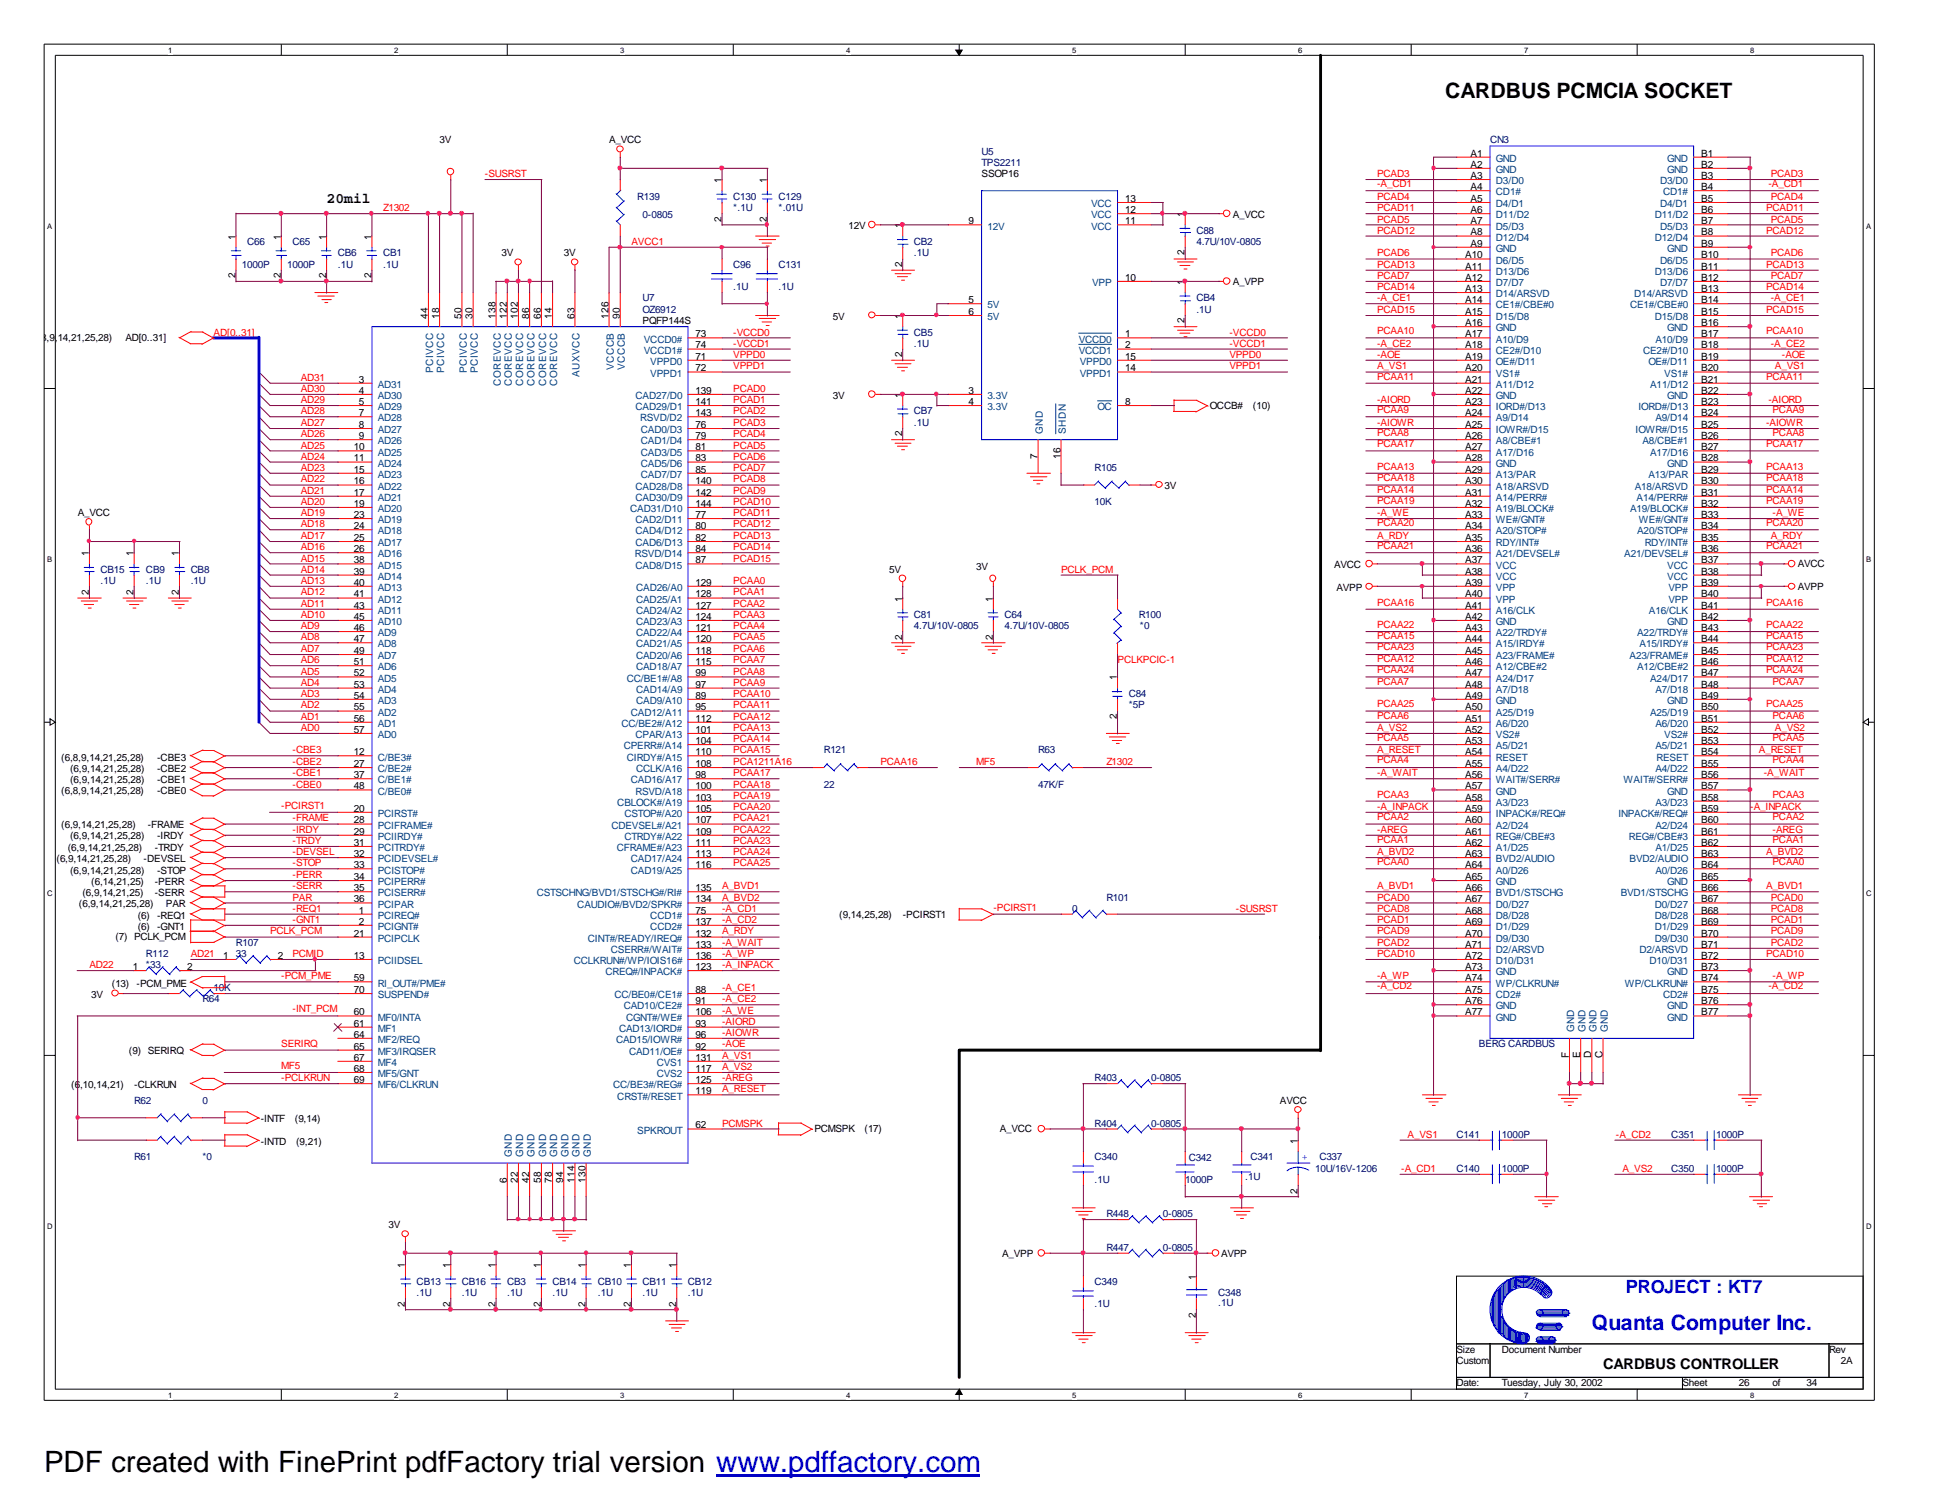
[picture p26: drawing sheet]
<svg xmlns="http://www.w3.org/2000/svg" width="279mm" height="216mm" viewBox="0 0 279 216" stroke-linecap="round" stroke-linejoin="round" font-family="sans-serif">
<defs><g id="words">
<text font-size="4.2" x="6.3" y="211.7">PDF created with FinePrint pdfFactory trial version www.pdffactory.com</text>
<text font-size="3" x="207.9" y="14.1">CARDBUS PCMCIA SOCKET</text>
<text font-size="3" fill="#00f" x="229" y="191.3">Quanta Computer Inc.</text>
<text font-size="2.6" fill="#00f" x="233.9" y="186">PROJECT : KT7</text>
<g font-size="2.1">
<text x="47" y="29.2">20mil</text>
<text x="230.6" y="196.9">CARDBUS CONTROLLER</text>
</g>
<g font-size="1.4">
<text x="63.2" y="20.6">3V</text>
<text x="87.6" y="20.6">A_VCC</text>
<text x="211.6" y="22.5">A1</text>
<text x="244.8" y="22.5">B1</text>
<text x="103.8" y="26.3" transform="rotate(-90 103.8 26.3)">1</text>
<text x="110.3" y="26.3" transform="rotate(-90 110.3 26.3)">1</text>
<text x="141.2" y="25.5">SSOP16</text>
<text x="161.9" y="29">13</text>
<text x="211.6" y="24.1">A2</text>
<text x="211.6" y="25.7">A3</text>
<text x="211.6" y="27.3">A4</text>
<text x="211.6" y="29">A5</text>
<text x="244.8" y="24.1">B2</text>
<text x="244.8" y="25.7">B3</text>
<text x="244.8" y="27.3">B4</text>
<text x="244.8" y="29">B5</text>
<text x="33.9" y="34.5" transform="rotate(-90 33.9 34.5)">1</text>
<text x="40.4" y="34.5" transform="rotate(-90 40.4 34.5)">1</text>
<text x="46.9" y="34.5" transform="rotate(-90 46.9 34.5)">1</text>
<text x="53.4" y="34.5" transform="rotate(-90 53.4 34.5)">1</text>
<text x="103.8" y="31.9" transform="rotate(-90 103.8 31.9)">2</text>
<text x="110.3" y="31.9" transform="rotate(-90 110.3 31.9)">2</text>
<text x="122.1" y="32.9">12V</text>
<text x="129.8" y="32.9" transform="rotate(-90 129.8 32.9)">1</text>
<text x="139.4" y="32.3">9</text>
<text x="161.9" y="32.3">11</text>
<text x="161.9" y="30.6">12</text>
<text x="170.4" y="31.2" transform="rotate(-90 170.4 31.2)">1</text>
<text x="177.4" y="31.3">A_VCC</text>
<text x="211.6" y="30.6">A6</text>
<text x="211.6" y="32.3">A7</text>
<text x="211.6" y="33.9">A8</text>
<text x="211.6" y="35.5">A9</text>
<text x="244.8" y="30.6">B6</text>
<text x="244.8" y="32.3">B7</text>
<text x="244.8" y="33.9">B8</text>
<text x="244.8" y="35.5">B9</text>
<text x="33.9" y="40" transform="rotate(-90 33.9 40)">2</text>
<text x="40.4" y="40" transform="rotate(-90 40.4 40)">2</text>
<text x="46.9" y="40" transform="rotate(-90 46.9 40)">2</text>
<text x="53.4" y="40" transform="rotate(-90 53.4 40)">2</text>
<text x="72.1" y="36.8">3V</text>
<text x="81.1" y="36.8">3V</text>
<text x="129.8" y="38.4" transform="rotate(-90 129.8 38.4)">2</text>
<text x="161.9" y="40.4">10</text>
<text x="170.4" y="41" transform="rotate(-90 170.4 41)">1</text>
<text x="170.4" y="36.7" transform="rotate(-90 170.4 36.7)">2</text>
<text x="177.4" y="41.1">A_VPP</text>
<text x="210.8" y="37.2">A10</text>
<text x="210.8" y="38.8">A11</text>
<text x="210.8" y="40.4">A12</text>
<text x="210.8" y="42">A13</text>
<text x="244.8" y="37.2">B10</text>
<text x="244.8" y="38.8">B11</text>
<text x="244.8" y="40.4">B12</text>
<text x="244.8" y="42">B13</text>
<text x="61.6" y="45.9" transform="rotate(-90 61.6 45.9)">44</text>
<text x="63.2" y="45.9" transform="rotate(-90 63.2 45.9)">18</text>
<text x="66.4" y="45.9" transform="rotate(-90 66.4 45.9)">50</text>
<text x="68" y="45.9" transform="rotate(-90 68 45.9)">30</text>
<text x="71.3" y="45.9" transform="rotate(-90 71.3 45.9)">138</text>
<text x="72.9" y="45.9" transform="rotate(-90 72.9 45.9)">122</text>
<text x="74.5" y="45.9" transform="rotate(-90 74.5 45.9)">102</text>
<text x="76.1" y="45.9" transform="rotate(-90 76.1 45.9)">86</text>
<text x="77.8" y="45.9" transform="rotate(-90 77.8 45.9)">66</text>
<text x="79.4" y="45.9" transform="rotate(-90 79.4 45.9)">14</text>
<text x="82.6" y="45.9" transform="rotate(-90 82.6 45.9)">63</text>
<text x="87.5" y="45.9" transform="rotate(-90 87.5 45.9)">126</text>
<text x="89.2" y="45.9" transform="rotate(-90 89.2 45.9)">90</text>
<text x="92.5" y="46.7">PQFP144S</text>
<text x="119.8" y="46">5V</text>
<text x="129.8" y="45.9" transform="rotate(-90 129.8 45.9)">1</text>
<text x="139.4" y="43.6">5</text>
<text x="139.4" y="45.3">6</text>
<text x="170.4" y="46.5" transform="rotate(-90 170.4 46.5)">2</text>
<text x="210.8" y="43.6">A14</text>
<text x="210.8" y="45.3">A15</text>
<text x="210.8" y="46.9">A16</text>
<text x="244.8" y="43.6">B14</text>
<text x="244.8" y="45.3">B15</text>
<text x="244.8" y="46.9">B16</text>
<text x="4.2" y="49">(6,8</text>
<text x="6.7" y="49">,9,</text>
<text x="8.3" y="49">14,21,25,28)</text>
<text x="18" y="49">AD[0..31]</text>
<text x="100.1" y="50.1">74</text>
<text x="100.1" y="48.5">73</text>
<text x="100.1" y="53.4">72</text>
<text x="100.1" y="51.7">71</text>
<text x="129.8" y="51.4" transform="rotate(-90 129.8 51.4)">2</text>
<text x="161.9" y="48.5">1</text>
<text x="161.9" y="50.1">2</text>
<text x="161.9" y="53.4">14</text>
<text x="161.9" y="51.7">15</text>
<text x="210.8" y="48.5">A17</text>
<text x="210.8" y="50.1">A18</text>
<text x="210.8" y="51.7">A19</text>
<text x="210.8" y="53.4">A20</text>
<text x="244.8" y="48.5">B17</text>
<text x="244.8" y="50.1">B18</text>
<text x="244.8" y="51.7">B19</text>
<text x="244.8" y="53.4">B20</text>
<text x="51.6" y="55">3</text>
<text x="51.6" y="56.6">4</text>
<text x="51.6" y="58.3">5</text>
<text x="51.6" y="59.9">7</text>
<text x="100.1" y="59.9">143</text>
<text x="100.1" y="58.3">141</text>
<text x="100.1" y="56.6">139</text>
<text x="119.8" y="57.3">3V</text>
<text x="129.8" y="57.2" transform="rotate(-90 129.8 57.2)">1</text>
<text x="139.4" y="56.6">3</text>
<text x="139.4" y="58.3">4</text>
<text x="161.9" y="58.3">8</text>
<text x="174.1" y="58.8">OCCB#</text>
<text x="180.3" y="58.8">(10)</text>
<text x="210.8" y="55">A21</text>
<text x="210.8" y="56.6">A22</text>
<text x="210.8" y="58.3">A23</text>
<text x="210.8" y="59.9">A24</text>
<text x="244.8" y="55">B21</text>
<text x="244.8" y="56.6">B22</text>
<text x="244.8" y="58.3">B23</text>
<text x="244.8" y="59.9">B24</text>
<text x="50.9" y="64.8">10</text>
<text x="51.6" y="61.6">8</text>
<text x="51.6" y="63.2">9</text>
<text x="100.1" y="64.8">81</text>
<text x="100.1" y="63.2">79</text>
<text x="100.1" y="61.6">76</text>
<text x="129.8" y="62.7" transform="rotate(-90 129.8 62.7)">2</text>
<text x="210.8" y="61.6">A25</text>
<text x="210.8" y="63.2">A26</text>
<text x="210.8" y="64.8">A27</text>
<text x="244.8" y="61.6">B25</text>
<text x="244.8" y="63.2">B26</text>
<text x="244.8" y="64.8">B27</text>
<text x="50.9" y="66.4">11</text>
<text x="50.9" y="68">15</text>
<text x="50.9" y="69.7">16</text>
<text x="50.9" y="71.3">17</text>
<text x="100.1" y="71.3">142</text>
<text x="100.1" y="69.7">140</text>
<text x="100.1" y="68">85</text>
<text x="100.1" y="66.4">83</text>
<text x="149.3" y="66" transform="rotate(-90 149.3 66)">7</text>
<text x="152.6" y="66" transform="rotate(-90 152.6 66)">16</text>
<text x="167.6" y="70.4">3V</text>
<text x="210.8" y="66.4">A28</text>
<text x="210.8" y="68">A29</text>
<text x="210.8" y="69.7">A30</text>
<text x="210.8" y="71.3">A31</text>
<text x="244.8" y="66.4">B28</text>
<text x="244.8" y="68">B29</text>
<text x="244.8" y="69.7">B30</text>
<text x="244.8" y="71.3">B31</text>
<text x="11.2" y="74.3">A_VCC</text>
<text x="50.9" y="72.9">19</text>
<text x="50.9" y="74.5">23</text>
<text x="50.9" y="76.1">24</text>
<text x="50.9" y="77.8">25</text>
<text x="100.1" y="72.9">144</text>
<text x="100.1" y="77.8">82</text>
<text x="100.1" y="76.1">80</text>
<text x="100.1" y="74.5">77</text>
<text x="210.8" y="72.9">A32</text>
<text x="210.8" y="74.5">A33</text>
<text x="210.8" y="76.1">A34</text>
<text x="210.8" y="77.8">A35</text>
<text x="244.8" y="72.9">B32</text>
<text x="244.8" y="74.5">B33</text>
<text x="244.8" y="76.1">B34</text>
<text x="244.8" y="77.8">B35</text>
<text x="12.8" y="80" transform="rotate(-90 12.8 80)">1</text>
<text x="19.2" y="80" transform="rotate(-90 19.2 80)">1</text>
<text x="25.7" y="80" transform="rotate(-90 25.7 80)">1</text>
<text x="50.9" y="79.4">26</text>
<text x="50.9" y="81">38</text>
<text x="50.9" y="82.6">39</text>
<text x="100.1" y="79.4">84</text>
<text x="100.1" y="81">87</text>
<text x="127.9" y="82.4">5V</text>
<text x="140.5" y="82">3V</text>
<text x="191.9" y="81.7">AVCC</text>
<text x="210.8" y="79.4">A36</text>
<text x="210.8" y="81">A37</text>
<text x="210.8" y="82.6">A38</text>
<text x="244.8" y="79.4">B36</text>
<text x="244.8" y="81">B37</text>
<text x="244.8" y="82.6">B38</text>
<text x="258.7" y="81.5">AVCC</text>
<text x="12.8" y="85.5" transform="rotate(-90 12.8 85.5)">2</text>
<text x="19.2" y="85.5" transform="rotate(-90 19.2 85.5)">2</text>
<text x="25.7" y="85.5" transform="rotate(-90 25.7 85.5)">2</text>
<text x="50.9" y="84.2">40</text>
<text x="50.9" y="85.9">41</text>
<text x="50.9" y="87.5">43</text>
<text x="50.9" y="89.2">45</text>
<text x="100.1" y="84.2">129</text>
<text x="100.1" y="85.9">128</text>
<text x="100.1" y="87.5">127</text>
<text x="100.1" y="89.2">124</text>
<text x="129.8" y="86.5" transform="rotate(-90 129.8 86.5)">1</text>
<text x="142.8" y="86.5" transform="rotate(-90 142.8 86.5)">1</text>
<text x="192.3" y="85">AVPP</text>
<text x="210.8" y="84.2">A39</text>
<text x="210.8" y="85.9">A40</text>
<text x="210.8" y="87.5">A41</text>
<text x="210.8" y="89.2">A42</text>
<text x="244.8" y="84.2">B39</text>
<text x="244.8" y="85.9">B40</text>
<text x="244.8" y="87.5">B41</text>
<text x="244.8" y="89.2">B42</text>
<text x="258.7" y="84.8">AVPP</text>
<text x="50.9" y="90.8">46</text>
<text x="50.9" y="92.4">47</text>
<text x="50.9" y="94.1">49</text>
<text x="50.9" y="95.7">51</text>
<text x="100.1" y="90.8">121</text>
<text x="100.1" y="92.4">120</text>
<text x="100.1" y="94.1">118</text>
<text x="100.1" y="95.7">115</text>
<text x="129.8" y="92" transform="rotate(-90 129.8 92)">2</text>
<text x="142.8" y="92" transform="rotate(-90 142.8 92)">2</text>
<text x="210.8" y="90.8">A43</text>
<text x="210.8" y="92.4">A44</text>
<text x="210.8" y="94.1">A45</text>
<text x="210.8" y="95.7">A46</text>
<text x="244.8" y="90.8">B43</text>
<text x="244.8" y="92.4">B44</text>
<text x="244.8" y="94.1">B45</text>
<text x="244.8" y="95.7">B46</text>
<text x="50.9" y="97.3">52</text>
<text x="50.9" y="98.9">53</text>
<text x="50.9" y="100.5">54</text>
<text x="100.1" y="98.9">97</text>
<text x="100.1" y="100.5">89</text>
<text x="100.1" y="97.3">99</text>
<text x="160.7" y="97.9" transform="rotate(-90 160.7 97.9)">1</text>
<text x="210.8" y="97.3">A47</text>
<text x="210.8" y="98.9">A48</text>
<text x="210.8" y="100.5">A49</text>
<text x="244.8" y="97.3">B47</text>
<text x="244.8" y="98.9">B48</text>
<text x="244.8" y="100.5">B49</text>
<text x="50.9" y="102.2">55</text>
<text x="50.9" y="103.8">56</text>
<text x="50.9" y="105.4">57</text>
<text x="100.1" y="102.2">95</text>
<text x="100.1" y="103.8">112</text>
<text x="100.1" y="107">104</text>
<text x="100.1" y="105.4">101</text>
<text x="160.7" y="103.4" transform="rotate(-90 160.7 103.4)">2</text>
<text x="210.8" y="102.2">A50</text>
<text x="210.8" y="103.8">A51</text>
<text x="210.8" y="105.4">A52</text>
<text x="210.8" y="107">A53</text>
<text x="244.8" y="102.2">B50</text>
<text x="244.8" y="103.8">B51</text>
<text x="244.8" y="105.4">B52</text>
<text x="244.8" y="107">B53</text>
<text x="8.8" y="109.4">(6,8,9,14,21,25,28)</text>
<text x="10.1" y="111">(6,9,14,21,25,28)</text>
<text x="10.1" y="112.6">(6,9,14,21,25,28)</text>
<text x="22.6" y="111">-CBE2</text>
<text x="22.6" y="112.6">-CBE1</text>
<text x="22.6" y="109.4">-CBE3</text>
<text x="50.9" y="108.6">12</text>
<text x="50.9" y="110.3">27</text>
<text x="50.9" y="111.9">37</text>
<text x="50.9" y="113.5">48</text>
<text x="100.1" y="113.5">100</text>
<text x="100.1" y="111.9">98</text>
<text x="100.1" y="108.6">110</text>
<text x="100.1" y="110.3">108</text>
<text x="210.8" y="108.6">A54</text>
<text x="210.8" y="110.3">A55</text>
<text x="210.8" y="111.9">A56</text>
<text x="210.8" y="113.5">A57</text>
<text x="244.8" y="108.6">B54</text>
<text x="244.8" y="110.3">B55</text>
<text x="244.8" y="111.9">B56</text>
<text x="244.8" y="113.5">B57</text>
<text x="8.8" y="114.2">(6,8,9,14,21,25,28)</text>
<text x="8.8" y="119.1">(6,9,14,21,25,28)</text>
<text x="21.3" y="119.1">-FRAME</text>
<text x="22.6" y="114.2">-CBE0</text>
<text x="50.9" y="116.8">20</text>
<text x="50.9" y="118.4">28</text>
<text x="100.1" y="118.4">107</text>
<text x="100.1" y="116.8">105</text>
<text x="100.1" y="115.1">103</text>
<text x="210.8" y="115.1">A58</text>
<text x="210.8" y="116.8">A59</text>
<text x="210.8" y="118.4">A60</text>
<text x="244.8" y="115.1">B58</text>
<text x="244.8" y="116.8">B59</text>
<text x="244.8" y="118.4">B60</text>
<text x="8.1" y="124">(6,9,14,21,25,28)</text>
<text x="9.7" y="122.3">(6,9,14,21,25,28)</text>
<text x="10.1" y="120.7">(6,9,14,21,25,28)</text>
<text x="10.1" y="125.6">(6,9,14,21,25,28)</text>
<text x="20.7" y="124">-DEVSEL</text>
<text x="22.3" y="122.3">-TRDY</text>
<text x="22.6" y="120.7">-IRDY</text>
<text x="22.6" y="125.6">-STOP</text>
<text x="50.9" y="120.1">29</text>
<text x="50.9" y="121.7">31</text>
<text x="50.9" y="123.3">32</text>
<text x="50.9" y="124.9">33</text>
<text x="100.1" y="124.9">116</text>
<text x="100.1" y="123.3">113</text>
<text x="100.1" y="121.7">111</text>
<text x="100.1" y="120.1">109</text>
<text x="210.8" y="120.1">A61</text>
<text x="210.8" y="121.7">A62</text>
<text x="210.8" y="123.3">A63</text>
<text x="210.8" y="124.9">A64</text>
<text x="244.8" y="120.1">B61</text>
<text x="244.8" y="121.7">B62</text>
<text x="244.8" y="123.3">B63</text>
<text x="244.8" y="124.9">B64</text>
<text x="11.3" y="130.5">(6,9,14,21,25,28)</text>
<text x="11.9" y="128.9">(6,9,14,21,25)</text>
<text x="13.1" y="127.3">(6,14,21,25)</text>
<text x="22.3" y="127.3">-PERR</text>
<text x="22.3" y="128.9">-SERR</text>
<text x="23.9" y="130.5">PAR</text>
<text x="50.9" y="126.6">34</text>
<text x="50.9" y="128.2">35</text>
<text x="50.9" y="129.8">36</text>
<text x="51.6" y="131.4">1</text>
<text x="100.1" y="128.2">135</text>
<text x="100.1" y="129.8">134</text>
<text x="100.1" y="131.4">75</text>
<text x="120.7" y="132">(9,14,25,28)</text>
<text x="129.9" y="132">-PCIRST1</text>
<text x="210.8" y="126.6">A65</text>
<text x="210.8" y="128.2">A66</text>
<text x="210.8" y="129.8">A67</text>
<text x="210.8" y="131.4">A68</text>
<text x="244.8" y="126.6">B65</text>
<text x="244.8" y="128.2">B66</text>
<text x="244.8" y="129.8">B67</text>
<text x="244.8" y="131.4">B68</text>
<text x="16.6" y="135.2">(7) PCLK_PCM</text>
<text x="19.8" y="133.8">(6)</text>
<text x="19.8" y="132.2">(6)</text>
<text x="22.6" y="133.8">-GNT1</text>
<text x="22.6" y="132.2">-REQ1</text>
<text x="32.1" y="137.9">1</text>
<text x="40" y="137.9">2</text>
<text x="50.9" y="134.7">21</text>
<text x="50.9" y="137.9">13</text>
<text x="51.6" y="133">2</text>
<text x="100.1" y="136.3">133</text>
<text x="100.1" y="137.9">136</text>
<text x="100.1" y="134.7">132</text>
<text x="100.1" y="133">137</text>
<text x="210.8" y="133">A69</text>
<text x="210.8" y="134.7">A70</text>
<text x="210.8" y="136.3">A71</text>
<text x="210.8" y="137.9">A72</text>
<text x="244.8" y="133">B69</text>
<text x="244.8" y="134.7">B70</text>
<text x="244.8" y="136.3">B71</text>
<text x="244.8" y="137.9">B72</text>
<text x="13.1" y="143.5">3V</text>
<text x="16.1" y="141.9">(13)</text>
<text x="19.1" y="139.5">1</text>
<text x="19.6" y="141.9">-PCM_PME</text>
<text x="26.9" y="139.5">2</text>
<text x="50.9" y="141.1">59</text>
<text x="50.9" y="142.8">70</text>
<text x="100.1" y="142.8">88</text>
<text x="100.1" y="139.5">123</text>
<text x="210.8" y="139.5">A73</text>
<text x="210.8" y="141.1">A74</text>
<text x="210.8" y="142.8">A75</text>
<text x="244.8" y="139.5">B73</text>
<text x="244.8" y="141.1">B74</text>
<text x="244.8" y="142.8">B75</text>
<text x="50.9" y="146">60</text>
<text x="50.9" y="147.7">61</text>
<text x="50.9" y="149.3">64</text>
<text x="100.1" y="149.3">96</text>
<text x="100.1" y="147.7">93</text>
<text x="100.1" y="144.4">91</text>
<text x="100.1" y="146">106</text>
<text x="210.8" y="144.4">A76</text>
<text x="210.8" y="146">A77</text>
<text x="244.8" y="144.4">B76</text>
<text x="244.8" y="146">B77</text>
<text x="18.5" y="151.6">(9) SERIRQ</text>
<text x="50.9" y="151">65</text>
<text x="50.9" y="152.6">67</text>
<text x="50.9" y="154.2">68</text>
<text x="50.9" y="155.8">69</text>
<text x="100.1" y="151">92</text>
<text x="100.1" y="155.8">125</text>
<text x="100.1" y="154.2">117</text>
<text x="100.1" y="152.6">131</text>
<text x="225.7" y="152.1" transform="rotate(-90 225.7 152.1)">F</text>
<text x="227.3" y="152.1" transform="rotate(-90 227.3 152.1)">E</text>
<text x="228.9" y="152.1" transform="rotate(-90 228.9 152.1)">D</text>
<text x="230.5" y="152.1" transform="rotate(-90 230.5 152.1)">C</text>
<text x="10.2" y="156.5">(6</text>
<text x="11.5" y="156.5">,10,14,21)</text>
<text x="19.3" y="156.5">-CLKRUN</text>
<text x="37.5" y="161.4">-INTF</text>
<text x="42.4" y="161.4">(9,14)</text>
<text x="100.1" y="157.4">119</text>
<text x="184.1" y="158.8">AVCC</text>
<text x="37.5" y="164.7">-INTD</text>
<text x="42.6" y="164.7">(9,21)</text>
<text x="100.1" y="162.3">62</text>
<text x="117.2" y="162.8">PCMSPK</text>
<text x="124.4" y="162.8">(17)</text>
<text x="143.8" y="162.8">A_VCC</text>
<text x="186.7" y="164.5" transform="rotate(-90 186.7 164.5)">1</text>
<text x="72.9" y="170.1" transform="rotate(-90 72.9 170.1)">6</text>
<text x="74.5" y="170.1" transform="rotate(-90 74.5 170.1)">22</text>
<text x="76.1" y="170.1" transform="rotate(-90 76.1 170.1)">42</text>
<text x="77.8" y="170.1" transform="rotate(-90 77.8 170.1)">58</text>
<text x="79.4" y="170.1" transform="rotate(-90 79.4 170.1)">78</text>
<text x="81" y="170.1" transform="rotate(-90 81 170.1)">94</text>
<text x="82.6" y="170.1" transform="rotate(-90 82.6 170.1)">114</text>
<text x="84.2" y="170.1" transform="rotate(-90 84.2 170.1)">130</text>
<text x="186.7" y="171.7" transform="rotate(-90 186.7 171.7)">2</text>
<text x="55.9" y="176.7">3V</text>
<text x="58.3" y="182.5" transform="rotate(-90 58.3 182.5)">1</text>
<text x="64.8" y="182.5" transform="rotate(-90 64.8 182.5)">1</text>
<text x="71.3" y="182.5" transform="rotate(-90 71.3 182.5)">1</text>
<text x="77.8" y="182.5" transform="rotate(-90 77.8 182.5)">1</text>
<text x="84.2" y="182.5" transform="rotate(-90 84.2 182.5)">1</text>
<text x="90.8" y="182.5" transform="rotate(-90 90.8 182.5)">1</text>
<text x="97.3" y="182.5" transform="rotate(-90 97.3 182.5)">1</text>
<text x="144.2" y="180.8">A_VPP</text>
<text x="172" y="184.1" transform="rotate(-90 172 184.1)">1</text>
<text x="175.7" y="180.8">AVPP</text>
<text x="58.3" y="188" transform="rotate(-90 58.3 188)">2</text>
<text x="64.8" y="188" transform="rotate(-90 64.8 188)">2</text>
<text x="71.3" y="188" transform="rotate(-90 71.3 188)">2</text>
<text x="77.8" y="188" transform="rotate(-90 77.8 188)">2</text>
<text x="84.2" y="188" transform="rotate(-90 84.2 188)">2</text>
<text x="90.8" y="188" transform="rotate(-90 90.8 188)">2</text>
<text x="97.3" y="188" transform="rotate(-90 97.3 188)">2</text>
<text x="172" y="189.6" transform="rotate(-90 172 189.6)">2</text>
<text x="209.5" y="196.2">Custom</text>
<text x="209.5" y="194.6">Size</text>
<text x="216.1" y="194.6">Document Number</text>
<text x="263.1" y="194.6">Rev</text>
<text x="264.8" y="196.2">2A</text>
<text x="209.5" y="199.4">Date:</text>
<text x="216.1" y="199.4">Tuesday, July 30, 2002</text>
<text x="242.1" y="199.4">Sheet</text>
<text x="250.2" y="199.4">26</text>
<text x="255" y="199.4">of</text>
<text x="259.9" y="199.4">34</text>
</g>
<g font-size="1.4" fill="#000080">
<text x="141.2" y="22.3">U5</text>
<text x="141.2" y="23.9">TPS2211</text>
<text x="214.4" y="20.6">CN3</text>
<text x="91.7" y="28.7">R139</text>
<text x="105.5" y="28.7">C130</text>
<text x="112" y="28.7">C129</text>
<text x="35.6" y="35.2">C66</text>
<text x="42.1" y="35.2">C65</text>
<text x="92.5" y="31.3">0-0805</text>
<text x="105.5" y="30.4">*.1U</text>
<text x="112" y="30.4">*.01U</text>
<text x="131.5" y="35.2">CB2</text>
<text x="172.1" y="33.6">C88</text>
<text x="172.1" y="35.2">4.7U/10V-0805</text>
<text x="34.8" y="38.5">1000P</text>
<text x="41.3" y="38.5">1000P</text>
<text x="48.6" y="36.8">CB6</text>
<text x="48.6" y="38.5">.1U</text>
<text x="55.1" y="36.8">CB1</text>
<text x="55.1" y="38.5">.1U</text>
<text x="105.5" y="38.5">C96</text>
<text x="105.5" y="41.7">.1U</text>
<text x="112" y="38.5">C131</text>
<text x="112" y="41.7">.1U</text>
<text x="131.5" y="36.8">.1U</text>
<text x="92.5" y="43.3">U7</text>
<text x="92.5" y="45">OZ6912</text>
<text x="172.1" y="43.3">CB4</text>
<text x="172.1" y="45">.1U</text>
<text x="131.5" y="48.3">CB5</text>
<text x="131.5" y="49.9">.1U</text>
<text x="131.5" y="59.6">CB7</text>
<text x="131.5" y="61.2">.1U</text>
<text x="157.5" y="67.7">R105</text>
<text x="157.5" y="72.6">10K</text>
<text x="14.5" y="82.4">CB15</text>
<text x="14.5" y="84">.1U</text>
<text x="21" y="82.4">CB9</text>
<text x="21" y="84">.1U</text>
<text x="27.4" y="82.4">CB8</text>
<text x="27.4" y="84">.1U</text>
<text x="131.5" y="88.9">C81</text>
<text x="144.5" y="88.9">C64</text>
<text x="163.8" y="88.9">R100</text>
<text x="131.5" y="90.5">4.7U/10V-0805</text>
<text x="144.5" y="90.5">4.7U/10V-0805</text>
<text x="164" y="90.5">*0</text>
<text x="162.4" y="100.2">C84</text>
<text x="162.4" y="101.9">*5P</text>
<text x="118.5" y="108.4">R121</text>
<text x="118.5" y="113.3">22</text>
<text x="149.4" y="108.4">R63</text>
<text x="149.4" y="113.3">47K/F</text>
<text x="154.3" y="131.1">0</text>
<text x="159.2" y="129.5">R101</text>
<text x="21" y="137.7">R112</text>
<text x="34" y="136.1">R107</text>
<text x="34" y="137.7">33</text>
<text x="21" y="139.3">*33</text>
<text x="30.7" y="142.5">10K</text>
<text x="29.1" y="144.2">R64</text>
<text x="157.5" y="155.5">R403</text>
<text x="165.6" y="155.5">0-0805</text>
<text x="212.8" y="150.6">BERG CARDBUS</text>
<text x="19.3" y="158.8">R62</text>
<text x="29.1" y="158.8">0</text>
<text x="19.3" y="166.9">R61</text>
<text x="29.1" y="166.9">*0</text>
<text x="157.5" y="162.1">R404</text>
<text x="157.5" y="166.9">C340</text>
<text x="165.6" y="162.1">0-0805</text>
<text x="171" y="167">C342</text>
<text x="179.9" y="166.9">C341</text>
<text x="189.8" y="166.9">C337</text>
<text x="209.5" y="163.7">C141</text>
<text x="216.1" y="163.7">1000P</text>
<text x="240.5" y="163.7">C351</text>
<text x="246.9" y="163.7">1000P</text>
<text x="157.5" y="170.2">.1U</text>
<text x="170.5" y="170.2">1000P</text>
<text x="179.2" y="169.7">.1U</text>
<text x="189.2" y="168.6">10U/16V-1206</text>
<text x="209.5" y="168.6">C140</text>
<text x="216.1" y="168.6">1000P</text>
<text x="240.5" y="168.6">C350</text>
<text x="246.9" y="168.6">1000P</text>
<text x="159.2" y="175">R448</text>
<text x="159.2" y="179.9">R447</text>
<text x="167.3" y="175">0-0805</text>
<text x="167.3" y="179.9">0-0805</text>
<text x="59.9" y="184.8">CB13</text>
<text x="66.5" y="184.8">CB16</text>
<text x="73" y="184.8">CB3</text>
<text x="79.5" y="184.8">CB14</text>
<text x="86" y="184.8">CB10</text>
<text x="92.5" y="184.8">CB11</text>
<text x="99" y="184.8">CB12</text>
<text x="157.5" y="184.8">C349</text>
<text x="59.9" y="186.4">.1U</text>
<text x="66.5" y="186.4">.1U</text>
<text x="73" y="186.4">.1U</text>
<text x="79.5" y="186.4">.1U</text>
<text x="86" y="186.4">.1U</text>
<text x="92.5" y="186.4">.1U</text>
<text x="99" y="186.4">.1U</text>
<text x="157.5" y="188">.1U</text>
<text x="175.3" y="186.4">C348</text>
<text x="175.3" y="187.9">.1U</text>
</g>
<g font-size="1.4" fill="#004080">
<text x="215.2" y="23.3">GND</text>
<text x="239.9" y="23.3">GND</text>
<text x="157" y="29.8">VCC</text>
<text x="215.2" y="24.9">GND</text>
<text x="215.2" y="26.5">D3/D0</text>
<text x="215.2" y="28.1">CD1#</text>
<text x="215.2" y="29.8">D4/D1</text>
<text x="238.8" y="26.5">D3/D0</text>
<text x="238.8" y="29.8">D4/D1</text>
<text x="239.3" y="28.1">CD1#</text>
<text x="239.9" y="24.9">GND</text>
<text x="142.1" y="33">12V</text>
<text x="157" y="33">VCC</text>
<text x="157" y="31.4">VCC</text>
<text x="215.2" y="31.4">D11/D2</text>
<text x="215.2" y="33">D5/D3</text>
<text x="215.2" y="34.6">D12/D4</text>
<text x="238.1" y="31.4">D11/D2</text>
<text x="238.1" y="34.6">D12/D4</text>
<text x="238.8" y="33">D5/D3</text>
<text x="157.1" y="41.1">VPP</text>
<text x="215.2" y="36.2">GND</text>
<text x="215.2" y="37.9">D6/D5</text>
<text x="215.2" y="39.5">D13/D6</text>
<text x="215.2" y="41.1">D7/D7</text>
<text x="238.1" y="39.5">D13/D6</text>
<text x="238.8" y="37.9">D6/D5</text>
<text x="238.8" y="41.1">D7/D7</text>
<text x="239.9" y="36.2">GND</text>
<text x="142.1" y="44.4">5V</text>
<text x="142.1" y="46.1">5V</text>
<text x="215.2" y="42.8">D14/ARSVD</text>
<text x="215.2" y="44.4">CE1#/CBE#0</text>
<text x="215.2" y="46.1">D15/D8</text>
<text x="215.2" y="47.7">GND</text>
<text x="234.5" y="44.4">CE1#/CBE#0</text>
<text x="235.1" y="42.8">D14/ARSVD</text>
<text x="238.1" y="46.1">D15/D8</text>
<text x="239.9" y="47.7">GND</text>
<text x="62.3" y="53.6" transform="rotate(-90 62.3 53.6)">PCIVCC</text>
<text x="63.9" y="53.6" transform="rotate(-90 63.9 53.6)">PCIVCC</text>
<text x="67.1" y="53.6" transform="rotate(-90 67.1 53.6)">PCIVCC</text>
<text x="68.7" y="53.6" transform="rotate(-90 68.7 53.6)">PCIVCC</text>
<text x="88.3" y="53.2" transform="rotate(-90 88.3 53.2)">VCCCB</text>
<text x="89.9" y="53.2" transform="rotate(-90 89.9 53.2)">VCCCB</text>
<text x="92.6" y="50.9">VCCD1#</text>
<text x="92.6" y="49.3">VCCD0#</text>
<text x="93.6" y="52.5">VPPD0</text>
<text x="155.2" y="49.3">VCCD0</text>
<text x="155.2" y="50.9">VCCD1</text>
<text x="155.4" y="52.5">VPPD0</text>
<text x="215.2" y="49.3">A10/D9</text>
<text x="215.2" y="50.9">CE2#/D10</text>
<text x="215.2" y="52.5">OE#/D11</text>
<text x="236.4" y="50.9">CE2#/D10</text>
<text x="237.2" y="52.5">OE#/D11</text>
<text x="238.2" y="49.3">A10/D9</text>
<text x="54.4" y="55.8">AD31</text>
<text x="54.4" y="57.4">AD30</text>
<text x="54.4" y="59">AD29</text>
<text x="72.1" y="55.5" transform="rotate(-90 72.1 55.5)">COREVCC</text>
<text x="73.7" y="55.5" transform="rotate(-90 73.7 55.5)">COREVCC</text>
<text x="75.3" y="55.5" transform="rotate(-90 75.3 55.5)">COREVCC</text>
<text x="76.9" y="55.5" transform="rotate(-90 76.9 55.5)">COREVCC</text>
<text x="78.6" y="55.5" transform="rotate(-90 78.6 55.5)">COREVCC</text>
<text x="80.2" y="55.5" transform="rotate(-90 80.2 55.5)">COREVCC</text>
<text x="83.4" y="54.2" transform="rotate(-90 83.4 54.2)">AUXVCC</text>
<text x="91.4" y="59">CAD29/D1</text>
<text x="91.4" y="57.4">CAD27/D0</text>
<text x="93.6" y="54.2">VPPD1</text>
<text x="142.1" y="57.4">3.3V</text>
<text x="142.1" y="59">3.3V</text>
<text x="155.4" y="54.2">VPPD1</text>
<text x="157.9" y="59">OC</text>
<text x="215.2" y="54.2">VS1#</text>
<text x="215.2" y="55.8">A11/D12</text>
<text x="215.2" y="57.4">GND</text>
<text x="215.2" y="59">IORD#/D13</text>
<text x="235.7" y="59">IORD#/D13</text>
<text x="237.4" y="55.8">A11/D12</text>
<text x="239.4" y="54.2">VS1#</text>
<text x="239.9" y="57.4">GND</text>
<text x="54.4" y="60.6">AD28</text>
<text x="54.4" y="62.3">AD27</text>
<text x="54.4" y="63.9">AD26</text>
<text x="54.4" y="65.5">AD25</text>
<text x="92.1" y="60.6">RSVD/D2</text>
<text x="92.2" y="65.5">CAD3/D5</text>
<text x="92.2" y="63.9">CAD1/D4</text>
<text x="92.2" y="62.3">CAD0/D3</text>
<text x="150" y="62.4" transform="rotate(-90 150 62.4)">GND</text>
<text x="153.3" y="62.4" transform="rotate(-90 153.3 62.4)">SHDN</text>
<text x="215.2" y="60.6">A9/D14</text>
<text x="215.2" y="62.3">IOWR#/D15</text>
<text x="215.2" y="63.9">A8/CBE#1</text>
<text x="215.2" y="65.5">A17/D16</text>
<text x="235.3" y="62.3">IOWR#/D15</text>
<text x="236.3" y="63.9">A8/CBE#1</text>
<text x="237.4" y="65.5">A17/D16</text>
<text x="238.2" y="60.6">A9/D14</text>
<text x="54.4" y="67.1">AD24</text>
<text x="54.4" y="68.7">AD23</text>
<text x="54.4" y="70.4">AD22</text>
<text x="91.4" y="70.4">CAD28/D8</text>
<text x="92.2" y="68.7">CAD7/D7</text>
<text x="92.2" y="67.1">CAD5/D6</text>
<text x="215.2" y="67.1">GND</text>
<text x="215.2" y="68.7">A13/PAR</text>
<text x="215.2" y="70.4">A18/ARSVD</text>
<text x="235.2" y="70.4">A18/ARSVD</text>
<text x="237.2" y="68.7">A13/PAR</text>
<text x="239.9" y="67.1">GND</text>
<text x="54.4" y="72.1">AD21</text>
<text x="54.4" y="73.7">AD20</text>
<text x="54.4" y="75.3">AD19</text>
<text x="54.4" y="76.9">AD18</text>
<text x="90.7" y="73.7">CAD31/D10</text>
<text x="91.4" y="72.1">CAD30/D9</text>
<text x="91.4" y="76.9">CAD4/D12</text>
<text x="91.4" y="75.3">CAD2/D11</text>
<text x="215.2" y="72.1">A14/PERR#</text>
<text x="215.2" y="73.7">A19/BLOCK#</text>
<text x="215.2" y="75.3">WE#/GNT#</text>
<text x="215.2" y="76.9">A20/STOP#</text>
<text x="234.5" y="73.7">A19/BLOCK#</text>
<text x="235.5" y="72.1">A14/PERR#</text>
<text x="235.5" y="76.9">A20/STOP#</text>
<text x="235.8" y="75.3">WE#/GNT#</text>
<text x="54.4" y="78.6">AD17</text>
<text x="54.4" y="80.2">AD16</text>
<text x="54.4" y="81.8">AD15</text>
<text x="54.4" y="83.4">AD14</text>
<text x="91.4" y="80.2">RSVD/D14</text>
<text x="91.4" y="81.8">CAD8/D15</text>
<text x="91.4" y="78.6">CAD6/D13</text>
<text x="215.2" y="78.6">RDY/INT#</text>
<text x="215.2" y="80.2">A21/DEVSEL#</text>
<text x="215.2" y="81.8">VCC</text>
<text x="215.2" y="83.4">VCC</text>
<text x="233.7" y="80.2">A21/DEVSEL#</text>
<text x="236.6" y="78.6">RDY/INT#</text>
<text x="239.9" y="81.8">VCC</text>
<text x="239.9" y="83.4">VCC</text>
<text x="54.4" y="85">AD13</text>
<text x="54.4" y="86.7">AD12</text>
<text x="54.4" y="88.3">AD11</text>
<text x="54.4" y="89.9">AD10</text>
<text x="91.5" y="85">CAD26/A0</text>
<text x="91.5" y="86.7">CAD25/A1</text>
<text x="91.5" y="88.3">CAD24/A2</text>
<text x="91.5" y="89.9">CAD23/A3</text>
<text x="215.2" y="85">VPP</text>
<text x="215.2" y="86.7">VPP</text>
<text x="215.2" y="88.3">A16/CLK</text>
<text x="215.2" y="89.9">GND</text>
<text x="237.2" y="88.3">A16/CLK</text>
<text x="239.9" y="89.9">GND</text>
<text x="240" y="85">VPP</text>
<text x="240" y="86.7">VPP</text>
<text x="54.4" y="91.5">AD9</text>
<text x="54.4" y="93.1">AD8</text>
<text x="54.4" y="94.8">AD7</text>
<text x="91.5" y="91.5">CAD22/A4</text>
<text x="91.5" y="93.1">CAD21/A5</text>
<text x="91.5" y="94.8">CAD20/A6</text>
<text x="215.2" y="91.5">A22/TRDY#</text>
<text x="215.2" y="93.1">A15/IRDY#</text>
<text x="215.2" y="94.8">A23/FRAME#</text>
<text x="234.4" y="94.8">A23/FRAME#</text>
<text x="235.5" y="91.5">A22/TRDY#</text>
<text x="235.9" y="93.1">A15/IRDY#</text>
<text x="54.4" y="96.4">AD6</text>
<text x="54.4" y="98">AD5</text>
<text x="54.4" y="99.7">AD4</text>
<text x="54.4" y="101.3">AD3</text>
<text x="90.2" y="98">CC/BE1#/A8</text>
<text x="91.5" y="96.4">CAD18/A7</text>
<text x="91.5" y="99.7">CAD14/A9</text>
<text x="91.5" y="101.3">CAD9/A10</text>
<text x="215.2" y="96.4">A12/CBE#2</text>
<text x="215.2" y="98">A24/D17</text>
<text x="215.2" y="99.7">A7/D18</text>
<text x="215.2" y="101.3">GND</text>
<text x="235.5" y="96.4">A12/CBE#2</text>
<text x="237.4" y="98">A24/D17</text>
<text x="238.2" y="99.7">A7/D18</text>
<text x="239.9" y="101.3">GND</text>
<text x="54.4" y="103">AD2</text>
<text x="54.4" y="104.6">AD1</text>
<text x="54.4" y="106.2">AD0</text>
<text x="89.4" y="104.6">CC/BE2#/A12</text>
<text x="89.7" y="107.8">CPERR#/A14</text>
<text x="90.8" y="103">CAD12/A11</text>
<text x="91.4" y="106.2">CPAR/A13</text>
<text x="215.2" y="103">A25/D19</text>
<text x="215.2" y="104.6">A6/D20</text>
<text x="215.2" y="106.2">VS2#</text>
<text x="215.2" y="107.8">A5/D21</text>
<text x="237.4" y="103">A25/D19</text>
<text x="238.2" y="104.6">A6/D20</text>
<text x="238.2" y="107.8">A5/D21</text>
<text x="239.4" y="106.2">VS2#</text>
<text x="54.4" y="109.4">C/BE3#</text>
<text x="54.4" y="111.1">C/BE2#</text>
<text x="54.4" y="112.7">C/BE1#</text>
<text x="90.2" y="109.4">CIRDY#/A15</text>
<text x="90.8" y="112.7">CAD16/A17</text>
<text x="91.5" y="111.1">CCLK/A16</text>
<text x="215.2" y="109.4">RESET</text>
<text x="215.2" y="111.1">A4/D22</text>
<text x="215.2" y="112.7">WAIT#/SERR#</text>
<text x="233.6" y="112.7">WAIT#/SERR#</text>
<text x="238.2" y="111.1">A4/D22</text>
<text x="238.3" y="109.4">RESET</text>
<text x="54.4" y="114.3">C/BE0#</text>
<text x="54.4" y="117.5">PCIRST#</text>
<text x="54.4" y="119.2">PCIFRAME#</text>
<text x="88" y="119.2">CDEVSEL#/A21</text>
<text x="88.8" y="115.9">CBLOCK#/A19</text>
<text x="89.8" y="117.5">CSTOP#/A20</text>
<text x="91.4" y="114.3">RSVD/A18</text>
<text x="215.2" y="114.3">GND</text>
<text x="215.2" y="115.9">A3/D23</text>
<text x="215.2" y="117.5">INPACK#/REQ#</text>
<text x="215.2" y="119.2">A2/D24</text>
<text x="232.8" y="117.5">INPACK#/REQ#</text>
<text x="238.2" y="115.9">A3/D23</text>
<text x="238.2" y="119.2">A2/D24</text>
<text x="239.9" y="114.3">GND</text>
<text x="54.4" y="120.8">PCIIRDY#</text>
<text x="54.4" y="122.4">PCITRDY#</text>
<text x="54.4" y="124">PCIDEVSEL#</text>
<text x="54.4" y="125.6">PCISTOP#</text>
<text x="88.7" y="122.4">CFRAME#/A23</text>
<text x="89.8" y="120.8">CTRDY#/A22</text>
<text x="90.8" y="125.6">CAD19/A25</text>
<text x="90.8" y="124">CAD17/A24</text>
<text x="215.2" y="120.8">REG#/CBE#3</text>
<text x="215.2" y="122.4">A1/D25</text>
<text x="215.2" y="124">BVD2/AUDIO</text>
<text x="215.2" y="125.6">A0/D26</text>
<text x="234.4" y="120.8">REG#/CBE#3</text>
<text x="234.4" y="124">BVD2/AUDIO</text>
<text x="238.2" y="122.4">A1/D25</text>
<text x="238.2" y="125.6">A0/D26</text>
<text x="54.4" y="127.3">PCIPERR#</text>
<text x="54.4" y="128.9">PCISERR#</text>
<text x="54.4" y="130.6">PCIPAR</text>
<text x="77.2" y="128.9">CSTSCHNG/BVD1/STSCHG#/RI#</text>
<text x="83.1" y="130.6">CAUDIO#/BVD2/SPKR#</text>
<text x="215.2" y="127.3">GND</text>
<text x="215.2" y="128.9">BVD1/STSCHG</text>
<text x="215.2" y="130.6">D0/D27</text>
<text x="233.2" y="128.9">BVD1/STSCHG</text>
<text x="238.1" y="130.6">D0/D27</text>
<text x="239.9" y="127.3">GND</text>
<text x="54.4" y="132.2">PCIREQ#</text>
<text x="54.4" y="133.8">PCIGNT#</text>
<text x="54.4" y="135.5">PCIPCLK</text>
<text x="84.6" y="135.5">CINT#/READY/IREQ#</text>
<text x="87.9" y="137.1">CSERR#/WAIT#</text>
<text x="93.6" y="133.8">CCD2#</text>
<text x="93.6" y="132.2">CCD1#</text>
<text x="215.2" y="132.2">D8/D28</text>
<text x="215.2" y="133.8">D1/D29</text>
<text x="215.2" y="135.5">D9/D30</text>
<text x="215.2" y="137.1">D2/ARSVD</text>
<text x="235.9" y="137.1">D2/ARSVD</text>
<text x="238.1" y="132.2">D8/D28</text>
<text x="238.1" y="133.8">D1/D29</text>
<text x="238.1" y="135.5">D9/D30</text>
<text x="54.4" y="138.7">PCIIDSEL</text>
<text x="54.4" y="141.9">RI_OUT#/PME#</text>
<text x="54.4" y="143.6">SUSPEND#</text>
<text x="82.5" y="138.7">CCLKRUN#/WP/IOIS16#</text>
<text x="87.1" y="140.3">CREQ#/INPACK#</text>
<text x="88.4" y="143.6">CC/BE0#/CE1#</text>
<text x="215.2" y="138.7">D10/D31</text>
<text x="215.2" y="140.3">GND</text>
<text x="215.2" y="141.9">WP/CLKRUN#</text>
<text x="215.2" y="143.6">CD2#</text>
<text x="233.8" y="141.9">WP/CLKRUN#</text>
<text x="237.3" y="138.7">D10/D31</text>
<text x="239.3" y="143.6">CD2#</text>
<text x="239.9" y="140.3">GND</text>
<text x="54.4" y="146.8">MF0/INTA</text>
<text x="54.4" y="148.4">MF1</text>
<text x="89.1" y="148.4">CAD13/IORD#</text>
<text x="89.7" y="145.2">CAD10/CE2#</text>
<text x="90.1" y="146.8">CGNT#/WE#</text>
<text x="215.2" y="145.2">GND</text>
<text x="215.2" y="146.8">GND</text>
<text x="226.5" y="148.5" transform="rotate(-90 226.5 148.5)">GND</text>
<text x="228.1" y="148.5" transform="rotate(-90 228.1 148.5)">GND</text>
<text x="229.7" y="148.5" transform="rotate(-90 229.7 148.5)">GND</text>
<text x="231.3" y="148.5" transform="rotate(-90 231.3 148.5)">GND</text>
<text x="239.9" y="145.2">GND</text>
<text x="239.9" y="146.8">GND</text>
<text x="54.4" y="150">MF2/REQ</text>
<text x="54.4" y="151.7">MF3/IRQSER</text>
<text x="54.4" y="153.3">MF4</text>
<text x="54.4" y="154.9">MF5/GNT</text>
<text x="88.6" y="150">CAD15/IOWR#</text>
<text x="90.5" y="151.7">CAD11/OE#</text>
<text x="94.5" y="154.9">CVS2</text>
<text x="94.5" y="153.3">CVS1</text>
<text x="54.4" y="156.5">MF6/CLKRUN</text>
<text x="88.2" y="156.5">CC/BE3#/REG#</text>
<text x="88.8" y="158.2">CRST#/RESET</text>
<text x="73.7" y="166.5" transform="rotate(-90 73.7 166.5)">GND</text>
<text x="75.3" y="166.5" transform="rotate(-90 75.3 166.5)">GND</text>
<text x="76.9" y="166.5" transform="rotate(-90 76.9 166.5)">GND</text>
<text x="78.6" y="166.5" transform="rotate(-90 78.6 166.5)">GND</text>
<text x="80.2" y="166.5" transform="rotate(-90 80.2 166.5)">GND</text>
<text x="81.8" y="166.5" transform="rotate(-90 81.8 166.5)">GND</text>
<text x="83.4" y="166.5" transform="rotate(-90 83.4 166.5)">GND</text>
<text x="85" y="166.5" transform="rotate(-90 85 166.5)">GND</text>
<text x="91.7" y="163.1">SPKROUT</text>
</g>
<g font-size="1.4" fill="#f00">
<text x="69.8" y="25.5">-SUSRST</text>
<text x="198.1" y="26.9">-A_CD1</text>
<text x="198.1" y="28.7">PCAD4</text>
<text x="198.1" y="25.5">PCAD3</text>
<text x="254.4" y="26.9">-A_CD1</text>
<text x="254.8" y="28.7">PCAD4</text>
<text x="254.8" y="25.5">PCAD3</text>
<text x="55.1" y="30.4">Z1302</text>
<text x="90.8" y="35.2">AVCC1</text>
<text x="198.1" y="30.4">PCAD11</text>
<text x="198.1" y="32">PCAD5</text>
<text x="198.1" y="33.6">PCAD12</text>
<text x="254.1" y="33.6">PCAD12</text>
<text x="254.1" y="30.4">PCAD11</text>
<text x="254.8" y="32">PCAD5</text>
<text x="198.1" y="40.1">PCAD7</text>
<text x="198.1" y="36.8">PCAD6</text>
<text x="198.1" y="38.5">PCAD13</text>
<text x="198.1" y="41.7">PCAD14</text>
<text x="254.1" y="38.5">PCAD13</text>
<text x="254.1" y="41.7">PCAD14</text>
<text x="254.8" y="40.1">PCAD7</text>
<text x="254.8" y="36.8">PCAD6</text>
<text x="198.1" y="43.3">-A_CE1</text>
<text x="198.1" y="45">PCAD15</text>
<text x="254.1" y="45">PCAD15</text>
<text x="254.8" y="43.3">-A_CE1</text>
<text x="30.7" y="48.3">AD[0..31]</text>
<text x="105.5" y="49.9">-VCCD1</text>
<text x="105.5" y="53.1">VPPD1</text>
<text x="105.5" y="51.5">VPPD0</text>
<text x="105.5" y="48.3">-VCCD0</text>
<text x="176.9" y="48.3">-VCCD0</text>
<text x="176.9" y="51.5">VPPD0</text>
<text x="176.9" y="53.1">VPPD1</text>
<text x="176.9" y="49.9">-VCCD1</text>
<text x="198.1" y="51.5">-AOE</text>
<text x="198.1" y="48.1">PCAA10</text>
<text x="198.1" y="49.9">-A_CE2</text>
<text x="198.1" y="53.1">A_VS1</text>
<text x="254.1" y="48.1">PCAA10</text>
<text x="254.8" y="49.9">-A_CE2</text>
<text x="255.4" y="53.1">A_VS1</text>
<text x="256.4" y="51.5">-AOE</text>
<text x="43.3" y="56.4">AD30</text>
<text x="43.3" y="59.6">AD28</text>
<text x="43.3" y="58">AD29</text>
<text x="43.3" y="54.8">AD31</text>
<text x="105.5" y="59.6">PCAD2</text>
<text x="105.5" y="58">PCAD1</text>
<text x="105.5" y="56.4">PCAD0</text>
<text x="198.1" y="54.6">PCAA11</text>
<text x="198.1" y="58">-AIORD</text>
<text x="198.1" y="59.4">PCAA9</text>
<text x="254.1" y="54.6">PCAA11</text>
<text x="254.4" y="58">-AIORD</text>
<text x="255" y="59.4">PCAA9</text>
<text x="43.3" y="61.2">AD27</text>
<text x="43.3" y="62.9">AD26</text>
<text x="43.3" y="64.5">AD25</text>
<text x="105.5" y="62.9">PCAD4</text>
<text x="105.5" y="64.5">PCAD5</text>
<text x="105.5" y="61.2">PCAD3</text>
<text x="198.1" y="62.7">PCAA8</text>
<text x="198.1" y="61.2">-AIOWR</text>
<text x="198.1" y="64.3">PCAA17</text>
<text x="254.1" y="61.2">-AIOWR</text>
<text x="254.1" y="64.3">PCAA17</text>
<text x="255" y="62.7">PCAA8</text>
<text x="43.3" y="69.3">AD22</text>
<text x="43.3" y="66.1">AD24</text>
<text x="43.3" y="71">AD21</text>
<text x="43.3" y="67.7">AD23</text>
<text x="105.5" y="66.1">PCAD6</text>
<text x="105.5" y="67.7">PCAD7</text>
<text x="105.5" y="69.3">PCAD8</text>
<text x="105.5" y="71">PCAD9</text>
<text x="198.1" y="70.9">PCAA14</text>
<text x="198.1" y="67.6">PCAA13</text>
<text x="198.1" y="69.2">PCAA18</text>
<text x="254.1" y="70.9">PCAA14</text>
<text x="254.1" y="69.2">PCAA18</text>
<text x="254.1" y="67.6">PCAA13</text>
<text x="43.3" y="74.3">AD19</text>
<text x="43.3" y="72.6">AD20</text>
<text x="43.3" y="75.9">AD18</text>
<text x="43.3" y="77.5">AD17</text>
<text x="105.5" y="75.9">PCAD12</text>
<text x="105.5" y="72.6">PCAD10</text>
<text x="105.5" y="77.5">PCAD13</text>
<text x="105.5" y="74.3">PCAD11</text>
<text x="198.1" y="74.3">-A_WE</text>
<text x="198.1" y="77.5">A_RDY</text>
<text x="198.1" y="75.7">PCAA20</text>
<text x="198.1" y="72.5">PCAA19</text>
<text x="254.1" y="72.5">PCAA19</text>
<text x="254.1" y="75.7">PCAA20</text>
<text x="254.8" y="77.5">A_RDY</text>
<text x="255" y="74.3">-A_WE</text>
<text x="43.3" y="84">AD13</text>
<text x="43.3" y="82.4">AD14</text>
<text x="43.3" y="79.2">AD16</text>
<text x="43.3" y="80.8">AD15</text>
<text x="105.5" y="84">PCAA0</text>
<text x="105.5" y="79.2">PCAD14</text>
<text x="105.5" y="80.8">PCAD15</text>
<text x="152.7" y="82.4">PCLK_PCM</text>
<text x="198.1" y="79">PCAA21</text>
<text x="254.1" y="79">PCAA21</text>
<text x="43.3" y="88.9">AD10</text>
<text x="43.3" y="87.3">AD11</text>
<text x="43.3" y="85.6">AD12</text>
<text x="105.5" y="85.6">PCAA1</text>
<text x="105.5" y="87.3">PCAA2</text>
<text x="105.5" y="88.9">PCAA3</text>
<text x="198.1" y="87.1">PCAA16</text>
<text x="254.1" y="87.1">PCAA16</text>
<text x="43.3" y="95.4">AD6</text>
<text x="43.3" y="93.7">AD7</text>
<text x="43.3" y="92.1">AD8</text>
<text x="43.3" y="90.5">AD9</text>
<text x="105.5" y="95.4">PCAA7</text>
<text x="105.5" y="92.1">PCAA5</text>
<text x="105.5" y="90.5">PCAA4</text>
<text x="105.5" y="93.7">PCAA6</text>
<text x="160.8" y="95.4">PCLKPCIC-1</text>
<text x="198.1" y="95.2">PCAA12</text>
<text x="198.1" y="93.6">PCAA23</text>
<text x="198.1" y="91.9">PCAA15</text>
<text x="198.1" y="90.3">PCAA22</text>
<text x="254.1" y="93.6">PCAA23</text>
<text x="254.1" y="95.2">PCAA12</text>
<text x="254.1" y="90.3">PCAA22</text>
<text x="254.1" y="91.9">PCAA15</text>
<text x="43.3" y="100.2">AD3</text>
<text x="43.3" y="97">AD5</text>
<text x="43.3" y="98.6">AD4</text>
<text x="43.3" y="101.9">AD2</text>
<text x="105.5" y="101.9">PCAA11</text>
<text x="105.5" y="98.6">PCAA9</text>
<text x="105.5" y="100.2">PCAA10</text>
<text x="105.5" y="97">PCAA8</text>
<text x="198.1" y="101.7">PCAA25</text>
<text x="198.1" y="98.5">PCAA7</text>
<text x="198.1" y="96.9">PCAA24</text>
<text x="254.1" y="96.9">PCAA24</text>
<text x="254.1" y="101.7">PCAA25</text>
<text x="255" y="98.5">PCAA7</text>
<text x="43.3" y="105.2">AD0</text>
<text x="43.3" y="103.5">AD1</text>
<text x="105.5" y="105.2">PCAA13</text>
<text x="105.5" y="103.5">PCAA12</text>
<text x="105.5" y="106.8">PCAA14</text>
<text x="198.1" y="106.6">PCAA5</text>
<text x="198.1" y="105.2">A_VS2</text>
<text x="198.1" y="103.4">PCAA6</text>
<text x="255" y="103.4">PCAA6</text>
<text x="255" y="106.6">PCAA5</text>
<text x="255.4" y="105.2">A_VS2</text>
<text x="42.1" y="110">-CBE2</text>
<text x="42.1" y="111.7">-CBE1</text>
<text x="42.1" y="108.4">-CBE3</text>
<text x="42.1" y="113.3">-CBE0</text>
<text x="105.5" y="110">PCA1211A16</text>
<text x="105.5" y="111.7">PCAA17</text>
<text x="105.5" y="113.3">PCAA18</text>
<text x="105.5" y="108.4">PCAA15</text>
<text x="126.7" y="110">PCAA16</text>
<text x="140.5" y="110">MF5</text>
<text x="159.2" y="110">Z1302</text>
<text x="198.1" y="108.4">A_RESET</text>
<text x="198.1" y="111.7">-A_WAIT</text>
<text x="198.1" y="109.8">PCAA4</text>
<text x="253.1" y="108.4">A_RESET</text>
<text x="253.7" y="111.7">-A_WAIT</text>
<text x="255" y="109.8">PCAA4</text>
<text x="40.5" y="116.3">-PCIRST1</text>
<text x="42.1" y="118.1">-FRAME</text>
<text x="42.1" y="119.8">-IRDY</text>
<text x="105.5" y="114.9">PCAA19</text>
<text x="105.5" y="116.5">PCAA20</text>
<text x="105.5" y="118.1">PCAA21</text>
<text x="105.5" y="119.8">PCAA22</text>
<text x="198.1" y="117.9">PCAA2</text>
<text x="198.1" y="116.5">-A_INPACK</text>
<text x="198.1" y="119.8">-AREG</text>
<text x="198.1" y="114.7">PCAA3</text>
<text x="251.8" y="116.5">-A_INPACK</text>
<text x="255" y="117.9">PCAA2</text>
<text x="255" y="119.8">-AREG</text>
<text x="255" y="114.7">PCAA3</text>
<text x="42.1" y="124.6">-STOP</text>
<text x="42.1" y="123">-DEVSEL</text>
<text x="42.1" y="121.4">-TRDY</text>
<text x="105.5" y="121.4">PCAA23</text>
<text x="105.5" y="124.6">PCAA25</text>
<text x="105.5" y="123">PCAA24</text>
<text x="198.1" y="121.2">PCAA1</text>
<text x="198.1" y="123">A_BVD2</text>
<text x="198.1" y="124.5">PCAA0</text>
<text x="254.1" y="123">A_BVD2</text>
<text x="255" y="124.5">PCAA0</text>
<text x="255" y="121.2">PCAA1</text>
<text x="42.1" y="129.5">PAR</text>
<text x="42.1" y="127.9">-SERR</text>
<text x="42.1" y="126.2">-PERR</text>
<text x="42.1" y="131.1">-REQ1</text>
<text x="103.9" y="127.9">A_BVD1</text>
<text x="103.9" y="129.5">A_BVD2</text>
<text x="103.9" y="131.1">-A_CD1</text>
<text x="142.9" y="131">-PCIRST1</text>
<text x="177.8" y="131.1">-SUSRST</text>
<text x="198.1" y="131.1">PCAD8</text>
<text x="198.1" y="127.9">A_BVD1</text>
<text x="198.1" y="129.5">PCAD0</text>
<text x="254.1" y="127.9">A_BVD1</text>
<text x="254.8" y="131.1">PCAD8</text>
<text x="254.8" y="129.5">PCAD0</text>
<text x="27.4" y="137.7">AD21</text>
<text x="38.9" y="134.4">PCLK_PCM</text>
<text x="42.1" y="132.8">-GNT1</text>
<text x="42.1" y="137.7">PCMID</text>
<text x="103.9" y="132.8">-A_CD2</text>
<text x="103.9" y="134.4">A_RDY</text>
<text x="103.9" y="136.1">-A_WAIT</text>
<text x="103.9" y="137.7">-A_WP</text>
<text x="198.1" y="136.1">PCAD2</text>
<text x="198.1" y="137.7">PCAD10</text>
<text x="198.1" y="134.4">PCAD9</text>
<text x="198.1" y="132.8">PCAD1</text>
<text x="254.1" y="137.7">PCAD10</text>
<text x="254.8" y="132.8">PCAD1</text>
<text x="254.8" y="134.4">PCAD9</text>
<text x="254.8" y="136.1">PCAD2</text>
<text x="12.9" y="139.3">AD22</text>
<text x="40.5" y="140.9">-PCM_PME</text>
<text x="103.9" y="139.3">-A_INPACK</text>
<text x="103.9" y="142.5">-A_CE1</text>
<text x="198.1" y="140.9">-A_WP</text>
<text x="198.1" y="142.3">-A_CD2</text>
<text x="254.4" y="142.3">-A_CD2</text>
<text x="255" y="140.9">-A_WP</text>
<text x="42.1" y="145.6">-INT_PCM</text>
<text x="103.9" y="144.2">-A_CE2</text>
<text x="103.9" y="145.8">-A_WE</text>
<text x="103.9" y="147.4">-AIORD</text>
<text x="103.9" y="149">-AIOWR</text>
<text x="40.5" y="150.6">SERIRQ</text>
<text x="40.5" y="155.5">-PCLKRUN</text>
<text x="40.5" y="153.8">MF5</text>
<text x="103.9" y="150.6">-AOE</text>
<text x="103.9" y="152.3">A_VS1</text>
<text x="103.9" y="153.9">A_VS2</text>
<text x="103.9" y="155.5">-AREG</text>
<text x="103.9" y="157.1">A_RESET</text>
<text x="103.9" y="162.1">PCMSPK</text>
<text x="202.5" y="163.7">A_VS1</text>
<text x="232.5" y="163.7">-A_CD2</text>
<text x="201.6" y="168.6">-A_CD1</text>
<text x="233.4" y="168.6">A_VS2</text>
</g>
<text font-size="1.4" fill="#00f" x="187.3" y="166.9">+</text>
<g font-size="1.1">
<text x="24.2" y="7.6">1</text>
<text x="56.7" y="7.6">2</text>
<text x="89.2" y="7.6">3</text>
<text x="121.8" y="7.6">4</text>
<text x="154.3" y="7.6">5</text>
<text x="186.8" y="7.6">6</text>
<text x="219.3" y="7.6">7</text>
<text x="251.8" y="7.6">8</text>
<text x="6.8" y="32.9">A</text>
<text x="268.5" y="32.9">A</text>
<text x="6.8" y="80.9">B</text>
<text x="268.5" y="80.9">B</text>
<text x="6.8" y="128.9">C</text>
<text x="268.5" y="128.9">C</text>
<text x="6.8" y="176.8">D</text>
<text x="268.5" y="176.8">D</text>
<text x="24.2" y="201.1">1</text>
<text x="56.7" y="201.1">2</text>
<text x="89.2" y="201.1">3</text>
<text x="121.8" y="201.1">4</text>
<text x="154.3" y="201.1">5</text>
<text x="186.8" y="201.1">6</text>
<text x="219.3" y="201.1">7</text>
<text x="251.8" y="201.1">8</text>
</g>
</g></defs>
<path d="M6.3 6.3h263.4v195.1h-263.4zM8 8h260.1v191.8h-260.1z" fill="none" stroke="#000" stroke-width=".14"/>
<g fill="#fff">
<path d="M24.2 6.5h.6v1.4h-.6z"/>
<path d="M24.2 200h.6v1.3h-.6z"/>
</g>
<path d="M40.5 6.3v1.7M40.5 199.8v1.6" fill="none" stroke="#000" stroke-width=".14"/>
<g fill="#fff">
<path d="M56.7 6.5h.6v1.4h-.6z"/>
<path d="M56.7 200h.6v1.3h-.6z"/>
</g>
<path d="M73 6.3v1.7M73 199.8v1.6" fill="none" stroke="#000" stroke-width=".14"/>
<g fill="#fff">
<path d="M89.2 6.5h.6v1.4h-.6z"/>
<path d="M89.2 200h.6v1.3h-.6z"/>
</g>
<path d="M105.5 6.3v1.7M105.5 199.8v1.6" fill="none" stroke="#000" stroke-width=".14"/>
<g fill="#fff">
<path d="M121.8 6.5h.5v1.4h-.5z"/>
<path d="M121.8 200h.5v1.3h-.5z"/>
</g>
<path d="M138 6.3v1.7M138 199.8v1.6" fill="none" stroke="#000" stroke-width=".14"/>
<g fill="#000" stroke="#000" stroke-width=".14">
<path d="M137.5 7.2h.9l-.4 .8z" fill-rule="evenodd"/>
<path d="M138 199.8l.4 .8h-.9z" fill-rule="evenodd"/>
</g>
<g fill="#fff">
<path d="M154.3 6.5h.6v1.4h-.6z"/>
<path d="M154.3 200h.6v1.3h-.6z"/>
</g>
<path d="M170.5 6.3v1.7M170.5 199.8v1.6" fill="none" stroke="#000" stroke-width=".14"/>
<g fill="#fff">
<path d="M186.8 6.5h.6v1.4h-.6z"/>
<path d="M186.8 200h.6v1.3h-.6z"/>
</g>
<path d="M203 6.3v1.7M203 199.8v1.6" fill="none" stroke="#000" stroke-width=".14"/>
<g fill="#fff">
<path d="M219.3 6.5h.6v1.4h-.6z"/>
<path d="M219.3 200h.6v1.3h-.6z"/>
</g>
<path d="M235.5 6.3v1.7M235.5 199.8v1.6" fill="none" stroke="#000" stroke-width=".14"/>
<g fill="#fff">
<path d="M251.8 6.5h.6v1.4h-.6z"/>
<path d="M251.8 200h.6v1.3h-.6z"/>
<path d="M6.8 31.8h.7v1.4h-.7z"/>
<path d="M268.5 31.8h.7v1.4h-.7z"/>
<path d="M6.8 79.8h.7v1.3h-.7z"/>
<path d="M268.5 79.8h.7v1.3h-.7z"/>
</g>
<path d="M6.3 55.9h1.7M268.1 55.9h1.6" fill="none" stroke="#000" stroke-width=".14"/>
<g fill="#fff">
<path d="M6.8 127.8h.7v1.3h-.7z"/>
<path d="M268.5 127.8h.7v1.3h-.7z"/>
</g>
<path d="M6.3 103.9h1.7M268.1 103.9h1.6" fill="none" stroke="#000" stroke-width=".14"/>
<g fill="#fff" stroke="#000" stroke-width=".14">
<path d="M7.2 103.4l.8 .5-.8 .4z" fill-rule="evenodd"/>
<path d="M268.1 103.9l.7-.5v.9z" fill-rule="evenodd"/>
</g>
<g fill="#fff">
<path d="M6.8 175.7h.7v1.3h-.7z"/>
<path d="M268.5 175.7h.7v1.3h-.7z"/>
</g>
<path d="M6.3 151.8h1.7M268.1 151.8h1.6M209.5 183.6h58.6v16.2h-58.6zM209.5 193.3h58.6M209.5 198.1h58.6M214.4 193.3v4.8M242.1 198.1v1.7M263.1 193.3v4.8" fill="none" stroke="#000" stroke-width=".14"/>
<path d="M190 8v143.1M190 151h-52v47.1" fill="none" stroke="#000" stroke-width=".42"/>
<g fill="none" stroke="#f00" stroke-width=".14">
<path d="M34 34v1.6M34 37.3v1.6M40.5 34v1.6M40.5 37.3v1.6M47 34v1.6M47 37.3v1.6M53.5 34v1.6M53.5 37.3v1.6M64.9 25.2v.7M74.6 38.2v.7M82.7 38.2v.7M89.2 21.9v.8"/>
<path d="M89.2 25.8v1.6M89.2 32.3v1.7M103.9 25.8v1.6M103.9 29.1v1.6M103.9 37.3v1.6M108.7 34h3.4M109.2 34.5h2.4M109.6 35h1.4M110.2 35.4h.5M110.4 25.8v1.6M110.4 29.1v1.6M110.4 37.3v1.6"/>
<path d="M126 32.3h.7M128.3 38.9h3.3M128.8 39.4h2.3M129.1 39.8h1.5M129.9 32.3v1.7M129.9 35.6v1.7M136.4 32.3h4.8M160.8 30.7h4.8M160.8 32.3h4.8M160.8 29.1h4.8M168.9 37.3h3.3M169.4 37.7h2.3"/>
<path d="M169.8 38.2h1.4M170.3 38.7h.5M170.5 30.7v1.6M170.5 34v1.6M175.3 30.7h.7M209.5 34h4.9M209.5 30.7h4.9M209.5 32.3h4.9M209.5 37.3h4.9M209.5 38.9h4.9M209.5 22.6h4.9M209.5 24.2h4.9"/>
<path d="M209.5 25.8h4.9M209.5 27.4h4.9M209.5 29.1h4.9M209.5 35.6h4.9M243.7 34h4.9M243.7 30.7h4.9M243.7 32.3h4.9M243.7 37.3h4.9M243.7 38.9h4.9M243.7 22.6h4.9M243.7 24.2h4.9M243.7 25.8h4.9"/>
<path d="M243.7 27.4h4.9M243.7 29.1h4.9M243.7 35.6h4.9M25.7 48.5l1.7 .9M27.3 49.4h1.8M27.4 47.8h1.8M27.5 47.7l-1.7 .9M29.1 47.8l1.7 .9M30.7 48.6l-1.7 .9M45.3 42.1h3.3M45.7 42.6h2.4M46.3 43.1h1.4"/>
<path d="M46.7 43.5h.5M48.6 56.7h4.9M48.6 55.1h4.9M48.6 58.3h4.9M48.6 59.9h4.9M61.6 42.1v4.9M63.2 42.1v4.9M66.5 42.1v4.9M68.1 42.1v4.9M71.4 42.1v4.9M73 42.1v4.9M74.6 42.1v4.9"/>
<path d="M76.2 42.1v4.9M77.9 42.1v4.9M79.5 42.1v4.9M82.7 42.1v4.9M87.6 42.1v4.9M89.2 42.1v4.9M99 51.8h4.9M99 56.7h4.9M99 48.6h4.9M99 50.2h4.9M99 53.5h4.9M99 58.3h4.9"/>
<path d="M99 59.9h4.9M103.9 40.5v1.6M108.7 45.4h3.4M109.2 45.8h2.4M109.6 46.3h1.4M110.2 46.8h.5M110.4 40.5v1.6M126 45.4h.7M126 56.7h.7M128.3 51.8h3.3M128.8 52.3h2.3M129.1 52.8h1.5"/>
<path d="M129.7 53.3h.4M129.7 40.3h.4M129.9 45.4v1.6M129.9 48.6v1.6M129.9 56.7v1.6M129.9 59.9v1.7M136.4 45.4h4.8M136.4 56.7h4.8M136.4 43.7h4.8M136.4 58.3h4.8M160.8 51.8h4.8M160.8 40.5h4.8"/>
<path d="M160.8 48.6h4.8M160.8 50.2h4.8M160.8 53.5h4.8M160.8 58.3h4.8M168.8 59.2h3.3M168.9 47h3.3M168.9 57.6h3.3M168.9 57.5v1.7M169.4 47.5h2.3M169.8 47.9h1.4M170.3 48.4h.5M170.5 40.5v1.6"/>
<path d="M170.5 43.7v1.7M172.1 57.6l1.7 .8M173.7 58.3l-1.7 1M175.3 40.5h.7M209.5 42.1h4.9M209.5 45.4h4.9M209.5 51.8h4.9M209.5 47h4.9M209.5 40.5h4.9M209.5 56.7h4.9M209.5 43.7h4.9M209.5 48.6h4.9"/>
<path d="M209.5 50.2h4.9M209.5 53.5h4.9M209.5 55.1h4.9M209.5 58.3h4.9M209.5 59.9h4.9M243.7 42.1h4.9M243.7 45.4h4.9M243.7 51.8h4.9M243.7 47h4.9M243.7 40.5h4.9M243.7 56.7h4.9M243.7 43.7h4.9"/>
<path d="M243.7 48.6h4.9M243.7 50.2h4.9M243.7 53.5h4.9M243.7 55.1h4.9M243.7 58.3h4.9M243.7 59.9h4.9M12.9 75.6v.7M12.9 79.5v1.6M19.3 79.5v1.6M25.8 79.5v1.6M48.6 63.2h4.9M48.6 69.8h4.9"/>
<path d="M48.6 68.1h4.9M48.6 61.6h4.9M48.6 64.9h4.9M48.6 66.5h4.9M48.6 71.4h4.9M48.6 73h4.9M48.6 74.6h4.9M48.6 76.2h4.9M48.6 77.9h4.9M48.6 79.5h4.9M99 63.2h4.9M99 69.8h4.9"/>
<path d="M99 68.1h4.9M99 61.6h4.9M99 64.9h4.9M99 66.5h4.9M99 71.4h4.9M99 73h4.9M99 74.6h4.9M99 76.2h4.9M99 77.9h4.9M99 79.5h4.9M128.3 63.2h3.3M128.8 63.8h2.3"/>
<path d="M129.1 64.2h1.5M129.7 64.7h.4M147.7 68.1h3.4M148.3 68.6h2.3M148.7 69.1h1.3M149.2 69.6h.4M149.4 63.2v4.9M152.7 63.2v4.9M155.9 69.8h1.6M162.4 69.8h1.6M165.5 69.8h.8M209.5 63.2h4.9"/>
<path d="M209.5 69.8h4.9M209.5 68.1h4.9M209.5 61.6h4.9M209.5 64.9h4.9M209.5 66.5h4.9M209.5 71.4h4.9M209.5 73h4.9M209.5 74.6h4.9M209.5 76.2h4.9M209.5 77.9h4.9M209.5 79.5h4.9M243.7 63.2h4.9"/>
<path d="M243.7 69.8h4.9M243.7 68.1h4.9M243.7 61.6h4.9M243.7 64.9h4.9M243.7 66.5h4.9M243.7 71.4h4.9M243.7 73h4.9M243.7 74.6h4.9M243.7 76.2h4.9M243.7 77.9h4.9M243.7 79.5h4.9M11.2 86h3.4"/>
<path d="M11.7 86.4h2.4M12.1 87h1.4M12.7 87.5h.4M12.9 82.7v1.6M17.7 86h3.4M18.2 86.4h2.4M18.6 87h1.4M19.1 87.5h.5M19.3 82.7v1.6M24.2 86h3.3M24.7 86.4h2.4M25.1 87h1.4"/>
<path d="M25.7 87.5h.4M25.8 82.7v1.6M48.6 86h4.9M48.6 92.5h4.9M48.6 84.3h4.9M48.6 81.1h4.9M48.6 82.7h4.9M48.6 87.6h4.9M48.6 89.2h4.9M48.6 90.8h4.9M48.6 94.1h4.9M48.6 95.8h4.9"/>
<path d="M48.6 97.4h4.9M48.6 99h4.9M99 86h4.9M99 92.5h4.9M99 84.3h4.9M99 81.1h4.9M99 87.6h4.9M99 89.2h4.9M99 90.8h4.9M99 94.1h4.9M99 95.8h4.9M99 97.4h4.9"/>
<path d="M99 99h4.9M128.3 92.5h3.3M128.8 93h2.3M129.1 93.5h1.5M129.7 94h.4M129.9 83.7v.7M129.9 86v1.6M129.9 89.2v1.6M141.2 92.5h3.4M141.7 93h2.4M142.2 93.5h1.3M142.7 94h.5"/>
<path d="M142.9 83.7v.7M142.9 86v1.6M142.9 89.2v1.6M160.8 86v1.6M160.8 92.5v1.6M160.8 97.4v1.6M197.5 84.3h.7M197.5 81.1h.7M209.5 86h4.9M209.5 92.5h4.9M209.5 84.3h4.9M209.5 81.1h4.9"/>
<path d="M209.5 82.7h4.9M209.5 87.6h4.9M209.5 89.2h4.9M209.5 90.8h4.9M209.5 94.1h4.9M209.5 95.8h4.9M209.5 97.4h4.9M209.5 99h4.9M243.7 86h4.9M243.7 92.5h4.9M243.7 84.3h4.9M243.7 81.1h4.9"/>
<path d="M243.7 82.7h4.9M243.7 87.6h4.9M243.7 89.2h4.9M243.7 90.8h4.9M243.7 94.1h4.9M243.7 95.8h4.9M243.7 97.4h4.9M243.7 99h4.9M256.6 84.3h.7M256.6 81.1h.7M27.3 113.5l1.8 1M27.3 110.3l1.8 .9"/>
<path d="M27.3 111.9l1.8 .9M27.3 108.6l1.8 1M27.3 118.4l1.8 .9M29 112.8h1.8M29 114.5h1.7M29 109.6h1.8M29 111.2h1.8M29 119.3h1.8M29.1 107.9h1.7M29.1 117.7h1.7M29.2 112.7l-1.8 .9M29.2 109.5l-1.8 .9"/>
<path d="M29.2 111.1l-1.8 .9M29.2 107.9l-1.8 .8M29.2 117.6l-1.8 .9M29.2 119.2l-1.8 .9M30.7 112.8l1.7 .9M30.7 109.6l1.7 .9M30.7 111.2l1.7 .9M30.7 107.9l1.7 .9M30.7 117.7l1.7 .9M30.7 119.3l1.7 .9M32.3 113.6l-1.7 1M32.3 110.4l-1.7 .9"/>
<path d="M32.3 112l-1.7 .9M32.3 108.7l-1.7 .9M32.3 118.5l-1.7 .9M48.6 105.5h4.9M48.6 100.6h4.9M48.6 102.3h4.9M48.6 103.9h4.9M48.6 108.7h4.9M48.6 110.4h4.9M48.6 112h4.9M48.6 113.6h4.9M48.6 116.8h4.9"/>
<path d="M48.6 118.5h4.9M99 105.5h4.9M99 100.6h4.9M99 102.3h4.9M99 103.9h4.9M99 107.1h4.9M99 108.7h4.9M99 110.4h4.9M99 112h4.9M99 113.6h4.9M99 115.2h4.9M99 116.8h4.9"/>
<path d="M99 118.5h4.9M116.8 110.4h1.7M123.4 110.4h1.6M147.7 110.4h1.7M154.3 110.4h1.6M159.2 105.5h3.3M159.6 106h2.4M160 106.5h1.4M160.6 106.9h.4M160.8 100.6v1.7M209.5 105.5h4.9M209.5 100.6h4.9"/>
<path d="M209.5 102.3h4.9M209.5 103.9h4.9M209.5 107.1h4.9M209.5 108.7h4.9M209.5 110.4h4.9M209.5 112h4.9M209.5 113.6h4.9M209.5 115.2h4.9M209.5 116.8h4.9M209.5 118.5h4.9M243.7 105.5h4.9M243.7 100.6h4.9"/>
<path d="M243.7 102.3h4.9M243.7 103.9h4.9M243.7 107.1h4.9M243.7 108.7h4.9M243.7 110.4h4.9M243.7 112h4.9M243.7 113.6h4.9M243.7 115.2h4.9M243.7 116.8h4.9M243.7 118.5h4.9M19.3 139.6h1.7M25.8 139.6h1.6"/>
<path d="M27.3 129.8l1.8 .9M27.3 133.9h3.4M27.3 131.4l1.8 .9M27.3 120.1l1.8 .8M27.3 121.7l1.8 .9M27.3 123.3l1.8 .9M27.3 124.9l1.8 .9M27.3 126.6l1.8 .8M27.3 128.2l1.8 .8M27.4 132.3h4.9M27.4 132.2v3.4M27.4 135.6h3.4"/>
<path d="M29 129h3.3M29 130.7h3.4M29 120.9h1.8M29 122.6h1.8M29 124.2h1.8M29 125.8h1.8M29 127.4h3.4M29.2 128.9l-1.8 1M29.2 130.6l-1.8 .9M29.2 120.8l-1.8 1M29.2 122.5l-1.8 .9M29.2 124.1l-1.8 .9"/>
<path d="M29.2 125.7l-1.8 1M29.2 127.3l-1.8 1M30.6 133.9l1.7 .9M30.7 129l1.7 1M30.7 132.3l1.7 .9M30.7 120.9l1.7 .9M30.7 122.6l1.7 .8M30.7 124.2l1.7 .9M30.7 125.8l1.7 .9M32.3 138h1.7M32.3 129.9l-1.7 .9M32.3 133.1l-1.7 .9"/>
<path d="M32.3 127.4v1.7M32.3 130.7v1.7M32.3 120.1l-1.7 .9M32.3 121.8l-1.7 .9M32.3 123.4l-1.7 .9M32.3 125l-1.7 .9M32.3 126.7l-1.7 .8M32.4 134.7l-1.7 .9M38.9 138h1.6M48.6 120.1h4.9M48.6 121.8h4.9M48.6 123.4h4.9"/>
<path d="M48.6 125h4.9M48.6 126.7h4.9M48.6 128.3h4.9M48.6 129.9h4.9M48.6 131.5h4.9M48.6 133.1h4.9M48.6 134.8h4.9M48.6 138h4.9M99 120.1h4.9M99 121.8h4.9M99 123.4h4.9M99 125h4.9"/>
<path d="M99 128.3h4.9M99 129.9h4.9M99 131.5h4.9M99 133.1h4.9M99 134.8h4.9M99 136.4h4.9M99 138h4.9M99 139.6h4.9M137.9 132.3h3.3M138 130.7h3.3M138 130.6v1.7M141.2 130.7l1.8 .9"/>
<path d="M142.9 131.5l-1.8 .9M152.7 131.5h1.6M159.2 131.5h1.6M209.5 120.1h4.9M209.5 121.8h4.9M209.5 123.4h4.9M209.5 125h4.9M209.5 126.7h4.9M209.5 128.3h4.9M209.5 129.9h4.9M209.5 131.5h4.9M209.5 133.1h4.9"/>
<path d="M209.5 134.8h4.9M209.5 136.4h4.9M209.5 138h4.9M209.5 139.6h4.9M243.7 120.1h4.9M243.7 121.8h4.9M243.7 123.4h4.9M243.7 125h4.9M243.7 126.7h4.9M243.7 128.3h4.9M243.7 129.9h4.9M243.7 131.5h4.9"/>
<path d="M243.7 133.1h4.9M243.7 134.8h4.9M243.7 136.4h4.9M243.7 138h4.9M243.7 139.6h4.9M17.1 142.9h.7M24.2 142.9h1.6M27.3 151l1.8 .8M27.3 155.8l1.8 .9M27.4 141.2l1.8 1M29 151.8h1.7M29 140.5h3.3"/>
<path d="M29 156.7h1.7M29.1 150.2h1.7M29.1 142.1h3.3M29.1 140.5l-1.8 .8M29.1 155.1h1.7M29.2 150.1l-1.8 .9M29.2 155l-1.8 .9M30.7 142.9h1.6M30.7 150.2l1.7 .9M30.7 155.1l1.7 .9M32.3 140.4v1.7M32.3 159.9v1.6"/>
<path d="M32.3 151l-1.7 .9M32.3 155.9l-1.7 .9M32.3 159.9h3.3M35.6 159.9l1.7 1M48.6 142.9h4.9M48.6 141.2h4.9M48.6 146.1h4.9M48.6 155.9h4.9M48.6 147.7h4.9M48.6 149.4h4.9M48.6 151h4.9M48.6 152.7h4.9"/>
<path d="M48.6 154.3h4.9M99 157.5h4.9M99 142.9h4.9M99 144.5h4.9M99 146.1h4.9M99 155.9h4.9M99 147.7h4.9M99 149.4h4.9M99 151h4.9M99 152.7h4.9M99 154.3h4.9M159.2 155.9h1.6"/>
<path d="M165.6 155.9h1.7M204.6 157.5h3.4M205.1 158h2.4M205.6 158.5h1.3M206.1 159h.4M209.5 142.9h4.9M209.5 141.2h4.9M209.5 144.5h4.9M209.5 146.1h4.9M224.2 157.5h3.3M224.6 158h2.4M225 158.5h1.4"/>
<path d="M225.6 159h.5M225.8 149.4v4.9M227.4 149.4v4.9M229 149.4v4.9M230.6 149.4v4.9M243.7 142.9h4.9M243.7 141.2h4.9M243.7 144.5h4.9M243.7 146.1h4.9M250.1 157.5h3.3M250.6 158h2.3M251.1 158.5h1.5"/>
<path d="M251.5 159h.5M21 164h1.6M21 160.8h1.6M27.4 164h1.7M27.4 160.8h1.7M32.3 161.5h3.3M32.3 164.8h3.3M32.3 163.2v1.6M32.3 163.2h3.3M35.6 163.2l1.7 .9M37.3 160.8l-1.8 .8M37.3 164l-1.8 .9"/>
<path d="M58.3 178v.7M73 167.3v4.8M74.6 167.3v4.8M76.2 167.3v4.8M77.9 167.3v4.8M79.5 177h3.3M79.5 167.3v4.8M80 177.5h2.3M80.3 178h1.5M80.9 178.5h.5M81.1 167.3v4.8M82.7 167.3v4.8"/>
<path d="M84.3 167.3v4.8M99 162.4h4.9M111.9 163.2h3.3M112 161.5h3.3M112 161.5v1.7M115.2 161.5l1.7 1M116.8 162.4l-1.7 .9M150.4 162.4h.7M154.3 173.7h3.3M154.8 174.2h2.3M155.2 174.8h1.3M155.7 175.3h.4"/>
<path d="M155.9 165.6v1.7M155.9 168.9v1.6M159.2 162.4h1.6M160.8 175.4h1.6M165.6 162.4h1.7M167.3 175.4h1.6M170.5 165.6v1.7M170.5 168.9v1.6M177 173.7h3.3M177.5 174.2h2.3M177.9 174.8h1.4M178.5 175.3h.4"/>
<path d="M178.6 165.6v1.7M178.6 168.9v1.6M186.8 160.1v.8M186.8 164v1.6M186.8 168.9v1.6M212.8 164h1.6M212.8 168.9h1.6M216.1 164h1.6M216.1 168.9h1.6M220.8 172.1h3.4M221.3 172.6h2.4M221.9 173.1h1.4"/>
<path d="M222.2 173.6h.5M243.7 164h1.6M243.7 168.9h1.6M246.9 164h1.7M246.9 168.9h1.7M251.7 172.1h3.3M252.2 172.6h2.4M252.8 173.1h1.4M253.2 173.6h.4M58.3 181.9v1.7M58.3 185.2v1.6M64.9 181.9v1.7"/>
<path d="M64.9 185.2v1.6M71.4 181.9v1.7M71.4 185.2v1.6M77.9 181.9v1.7M77.9 185.2v1.6M84.3 181.9v1.7M84.3 185.2v1.6M90.8 181.9v1.7M90.8 185.2v1.6M95.8 190h3.3M96.3 190.5h2.3M96.6 191h1.4"/>
<path d="M97.2 191.5h.4M97.4 181.9v1.7M97.4 185.2v1.6M150.4 180.3h.7M154.3 191.7h3.3M154.8 192.1h2.3M155.2 192.6h1.3M155.7 193.1h.4M155.9 183.6v1.6M155.9 186.8v1.6M160.8 180.3h1.6M167.3 180.3h1.6"/>
<path d="M170.5 191.7h3.3M171 192.1h2.4M171.4 192.6h1.4M172 193.1h.4M172.1 183.6v1.6M172.1 186.8v1.6M173.7 180.3h.7"/>
<circle cx="64.8" cy="24.7" r=".48"/>
<circle cx="74.6" cy="37.7" r=".45"/>
<circle cx="82.7" cy="37.7" r=".45"/>
<circle cx="89.2" cy="21.4" r=".45"/>
<circle cx="125.4" cy="32.3" r=".48"/>
<circle cx="176.5" cy="30.7" r=".48"/>
<circle cx="125.4" cy="56.7" r=".48"/>
<circle cx="125.4" cy="45.3" r=".45"/>
<circle cx="176.5" cy="40.4" r=".48"/>
<circle cx="12.8" cy="75" r=".45"/>
<circle cx="166.8" cy="69.7" r=".45"/>
<circle cx="129.8" cy="83.2" r=".48"/>
<circle cx="142.8" cy="83.2" r=".45"/>
<circle cx="197" cy="81.1" r=".48"/>
<circle cx="197" cy="84.3" r=".45"/>
<circle cx="257.8" cy="81.1" r=".48"/>
<circle cx="257.8" cy="84.3" r=".45"/>
<circle cx="16.6" cy="142.8" r=".45"/>
<circle cx="186.7" cy="159.6" r=".45"/>
<circle cx="58.3" cy="177.5" r=".45"/>
<circle cx="149.8" cy="162.3" r=".48"/>
<circle cx="149.8" cy="180.2" r=".48"/>
<circle cx="174.9" cy="180.2" r=".48"/>
</g>
<g fill="none" stroke="#00f" stroke-width=".14">
<path d="M33.3 36.1h1.3M33.4 36.7h1.3M34 35.6v.6M34 36.7v.6M39.7 36.1h1.4M39.8 36.7h1.4M40.5 35.6v.6M40.5 36.7v.6M46.2 36.1h1.4M46.3 36.7h1.4M47 35.6v.6M47 36.7v.6"/>
<path d="M52.7 36.1h1.4M52.8 36.7h1.4M53.5 35.6v.6M53.5 36.7v.6M88.6 31.8l.6 .5M88.6 29.8l1.1 1.1M88.6 27.9l1.1 1.1M89.3 27.3l-.6 .6M89.8 30.8l-1.1 1M89.8 28.9l-1.1 1M102.4 39.4h2.9M103.1 27.9h1.4"/>
<path d="M103.2 28.6h1.4M103.9 27.4v.6M103.9 28.6v.6M103.9 38.9v.6M108.8 39.4h3M109.6 27.9h1.4M109.7 28.6h1.4M110.4 27.4v.6M110.4 28.6v.6M110.4 38.9v.6M129.1 34.5h1.5M129.2 35.1h1.4"/>
<path d="M129.9 34v.5M129.9 35.1v.5M141.2 27.4h19.6v35.8h-19.6zM169.8 32.9h1.4M169.8 33.4h1.5M170.5 32.3v.6M170.5 33.4v.6M214.4 21h29.3v128.4h-29.3zM53.5 47h45.5v120.3h-45.5zM102.4 40.1h2.9M103.9 40v.5M108.8 40.1h3"/>
<path d="M110.4 40v.5M129.1 47.5h1.5M129.1 58.8h1.5M129.2 48.1h1.4M129.2 59.5h1.4M129.9 47v.6M129.9 48.1v.6M129.9 58.3v.6M129.9 59.5v.5M169.8 42.6h1.4M169.8 43.3h1.5M170.5 42.1v.6"/>
<path d="M170.5 43.3v.5M158 69.3l1.1 1M158.1 69.2l-.6 .6M159.9 69.3l1.1 1M160 69.2l-1 1M161.9 69.3l.6 .5M162 69.2l-1 1M12.1 81.6h1.4M12.2 82.2h1.3M12.9 81.1v.6M12.9 82.2v.6M18.6 81.6h1.4"/>
<path d="M18.7 82.2h1.4M19.3 81.1v.6M19.3 82.2v.6M25.1 81.6h1.4M25.2 82.2h1.4M25.8 81.1v.6M25.8 82.2v.6M129.1 88.1h1.5M129.2 88.7h1.4M129.9 87.6v.6M129.9 88.7v.6M142.2 88.1h1.3"/>
<path d="M142.2 88.7h1.4M142.9 87.6v.6M142.9 88.7v.6M160 99.5h1.4M160.3 89.1l1.1 1.1M160.3 91l1.1 1.1M160.8 99v.6M160.8 87.6l.6 .6M161.3 88.1l-1.1 1.1M161.3 90.1l-1.1 1M161.3 92l-.6 .5M119 109.9l1.1 1"/>
<path d="M119 109.8l-.5 .6M120.9 109.9l1.1 1M121 109.8l-1 1M122.9 109.9l.5 .6M122.9 109.8l-1 1M149.9 109.9l1.1 1M149.9 109.8l-.5 .6M151.8 109.9l1.1 1M151.9 109.8l-1 1M153.8 109.9l.5 .6M153.8 109.8l-1 1M160.1 100.2h1.4"/>
<path d="M160.8 100.2v.5M21.4 139.1l1.1 1.1M21.5 139l-.5 .6M23.4 139.1l1.1 1.1M23.5 139l-1.1 1.1M25.3 139.1l.6 .6M25.4 139l-1 1.1M34.5 137.5l1 1.1M34.5 137.4l-.5 .6M36.4 137.5l1.1 1.1M36.5 137.4l-1.1 1.1M38.4 137.5l.5 .6"/>
<path d="M38.4 137.4l-1 1.1M154.8 131l1 1.1M154.9 130.9l-.6 .6M156.7 131l1 1.1M156.8 130.9l-1.1 1.1M158.7 131l.6 .6M158.7 130.9l-1.1 1.1M26.3 142.4l1 1M26.4 142.3l-.6 .6M28.3 142.4l1.1 1M28.4 142.3l-1.1 1M30.2 142.4l.6 .6"/>
<path d="M30.3 142.3l-1 1M161.3 155.4l1 1.1M161.4 155.3l-.6 .6M163.2 155.4l1.1 1.1M163.3 155.3l-1.1 1.1M165.2 155.4l.5 .6M165.3 155.3l-1.1 1.1M23.1 163.5l1 1.1M23.1 160.3l1 1.1M23.2 163.4l-.6 .6M23.2 160.2l-.6 .6M25.1 163.5l1 1.1"/>
<path d="M25.1 160.3l1 1.1M25.1 163.4l-1.1 1.1M25.1 160.2l-1.1 1.1M27 163.5l.5 .6M27 160.3l.5 .6M27.1 163.4l-1.1 1.1M27.1 160.2l-1.1 1.1M154.3 168.6h3M154.3 167.7h3M155.9 167.3v.5M155.9 168.5v.4M161.3 161.9l1 1.1"/>
<path d="M161.4 161.8l-.6 .6M162.9 174.9l1 1M162.9 179.7l1 1.1M163 174.8l-.6 .6M163 179.7l-.6 .6M163.2 161.9l1.1 1.1M163.3 161.8l-1.1 1.1M164.8 174.9l1.1 1M164.8 179.7l1.1 1.1M164.9 174.8l-1.1 1.1M164.9 179.7l-1.1 1.1M165.2 161.9l.5 .6"/>
<path d="M165.3 161.8l-1.1 1.1M166.8 174.9l.6 .6M166.8 179.7l.6 .6M166.9 174.8l-1.1 1.1M166.9 179.7l-1.1 1.1M169.2 168.6h2.6M169.2 167.6h2.7M170.5 167.3v.3M170.5 168.5v.4M177.3 168.6h2.6M177.4 167.6h2.6M178.6 167.3v.3"/>
<path d="M178.6 168.5v.4M185.2 167.3h3.3M186.8 165.6v1.8M186.8 167.9v1.1M188.3 168.3a2.87 2.87 0 0 0-3.1 .1M214.4 164h.4M214.4 168.9h.4M214.7 162.7v2.7M214.7 167.6v2.7M215.6 164h.5M215.6 168.9h.5M215.7 162.6v2.8"/>
<path d="M215.7 167.5v2.7M245.3 164h.4M245.3 168.9h.4M245.6 162.7v2.7M245.6 167.6v2.7M246.5 164h.4M246.5 168.9h.4M246.6 162.6v2.8M246.6 167.5v2.7M57.7 184h1.3M57.7 184.7h1.4M58.3 183.6v.5"/>
<path d="M58.3 184.7v.6M64.1 184h1.4M64.2 184.7h1.4M64.9 183.6v.5M64.9 184.7v.6M70.6 184h1.4M70.7 184.7h1.4M71.4 183.6v.5M71.4 184.7v.6M77.1 184h1.4M77.2 184.7h1.4M77.9 183.6v.5"/>
<path d="M77.9 184.7v.6M83.7 184h1.3M83.7 184.7h1.4M84.3 183.6v.5M84.3 184.7v.6M90.2 184h1.3M90.3 184.7h1.3M90.8 183.6v.5M90.8 184.7v.6M96.6 184h1.4M96.7 184.7h1.4M97.4 183.6v.5"/>
<path d="M97.4 184.7v.6M154.3 185.7h3M154.3 186.4h3M155.9 185.2v.6M155.9 186.4v.4M170.7 186.3h3M170.7 185.5h3M172.1 185.2v.4M172.1 186.2v.6M214.5 187.3v2.4M214.5 189.6l.3 .5M214.7 186.7v3.3"/>
<path d="M214.9 186.4v4.2M214.9 190.5l.2 .3M215 186.4l-.3 .4M215.1 186v4.7M215.2 185.8v5.3M215.2 191l.3 .3M215.3 185.7l-.2 .4M215.4 185.6v5.6M215.6 185.5v6.3M215.6 185.4l-.2 .3M215.7 185.3v6.4M215.9 185.2v6.7"/>
<path d="M215.9 191.9h.3M216 185.1l-.3 .2M216.1 184.8v2.9M216.1 189.3v2.6M216.1 189.4l.2 .4M216.2 184.7v2.4M216.2 189.7v2.3M216.2 191.9l.2 .3M216.3 184.7v2.2M216.3 189.9v2.2M216.3 190l.3 .4M216.3 187l-.2 .6"/>
<path d="M216.4 184.6l-.2 .2M216.5 192.3l.2 .2M216.5 184.4v2.2M216.5 190.3v2.1M216.6 186.5l-.3 .3M216.7 184.3v2.1M216.7 190.4v2M216.7 190.5l.2 .3M216.7 184.2l-.2 .3M216.8 192.6h.3M216.8 184.1v2M216.8 190.7v2"/>
<path d="M216.8 184.1h.3M216.9 186l-.2 .3M217 190.8l.3 .3M217 184.1v1.9M217 190.8v1.8M217.2 192.8h.2M217.2 184.1v1.7M217.2 191v1.9M217.3 185.7l-.3 .2M217.3 191.2l.3 .2M217.3 184v1.8M217.3 191.1v1.7"/>
<path d="M217.4 183.9l-.2 .2M217.5 183.9v1.6M217.5 191.3v1.6M217.5 192.8l.3 .2M217.6 185.4l-.3 .3M217.7 183.8v1.8M217.7 191.3v1.7M217.7 191.3l.2 .3M217.8 183.7l-.3 .3M217.8 185.1l.2 .2M217.8 193h.3M217.8 183.7v1.5"/>
<path d="M217.8 191.5v1.5M217.9 184.8a4.1 4.1 0 0 1 4.5 1.6M217.9 184.7a4.1 4.1 0 0 1 4.8 1.8M217.9 184.5a4.4 4.4 0 0 1 5 2M217.9 184.3a4.5 4.5 0 0 1 5 1.9M217.9 184.1a4.6 4.6 0 0 1 5.2 2.1M218 185.2a3.6 3.6 0 0 1 4.2 1.5M218 185a3.8 3.8 0 0 1 4.4 1.7M218 183.7v1.7M218 191.5v1.5M218 191.7h.5M218.1 183.9l1.1-.1a4.5 4.5 0 0 1 4 2.2"/>
<path d="M218.1 183.8l1.1-.1a4.8 4.8 0 0 1 4.1 2.1M218.1 193.1h.3M218.1 183.6l-.3 .2M218.2 193h.2M218.2 183.7v1.5M218.2 191.7v1.3M218.3 191.6v1.4M218.4 191.7v1.5M218.6 191.7v1.5M218.7 191.6l-.5 1.5M218.8 191.6v1.4M218.8 191.7l.2 .3"/>
<path d="M218.9 192.9l-.3 .2M218.9 193.1h.3M218.9 191.9v1.3M219.1 191.9h.3M219.1 191.8v1.3M219.3 193.1h.2M219.3 191.9v1.3M219.5 191.9h.2M219.5 191.8v1.3M219.6 191.9v1.3M219.8 191.9v1.1M219.8 191.9l.2 .3"/>
<path d="M219.9 192.9l-.3 .2M220 192.1v.8M221 188.7h4.6M221 191h3.6M221 192.6h2.7M221 193h2.7M221.1 188.7v.3M221.1 192.6v.3M221.1 188.9h4.8M221.1 190.8h3.8M221.1 191l.4 .3M221.1 192.8h2.8"/>
<path d="M221.1 193l.4 .2M221.1 189.1h4.5M221.1 190.7h3.5M221.2 188.6h4.5M221.2 189.1l.3 .2M221.2 190.5h3.5M221.2 190.7l-.2 .2M221.2 192.4h2.6M221.4 189.2h4.3M221.4 191.2h3.1M221.4 193.1h2.4M221.6 192.3h1.8"/>
<path d="M221.6 193.3h1.8M221.6 191.3h2.9M221.6 190.3h2.9M221.6 189.4h3.8M221.6 188.4h3.8M221.7 186.3a3.3 3.3 0 0 0-5.4 .7 3.3 3.3 0 0 0 2.9 4.7M223 185.3a4.7 4.7 0 0 0-3.8-1.7 4.9 4.9 0 0 0-4.8 4.8 4.9 4.9 0 0 0 4.8 4.9M223.7 192.4v.3M223.9 192.8l-.3 .2M224.6 190.5v.3M224.8 190.8l-.3 .3M225.6 188.6v.2"/>
<path d="M225.8 188.9l-.2 .2"/>
<circle cx="219.3" cy="192.4" r=".79"/>
<circle cx="221.5" cy="190.8" r=".48"/>
<circle cx="221.5" cy="192.7" r=".48"/>
<circle cx="221.5" cy="188.8" r=".48"/>
<circle cx="222.5" cy="185.9" r=".75"/>
<circle cx="223.3" cy="192.7" r=".48"/>
<circle cx="224.3" cy="190.8" r=".45"/>
<circle cx="225.2" cy="188.8" r=".48"/>
</g>
<path d="M48.1 147.2l1.1 1.1M49.1 147.2l-1.1 1.1" fill="none" stroke="#804000" stroke-width=".14"/>
<path d="M151.9 58.1v4.3M155.2 47.9h4.7M155.2 49.5h4.7M157.9 57.7h2" fill="none" stroke="#004080" stroke-width=".14"/>
<g fill="none" stroke="#800040" stroke-width=".14">
<path d="M34 30.7h34.1M34 30.6v3.4M34 38.9v1.7M40.5 30.7v3.3M40.5 38.9v1.7M47 30.7v3.3M47 38.9v3.3M53.5 30.6v3.4M53.5 38.9v1.7M61.6 30.7v11.5M63.2 30.6v11.5M64.9 25.8v5"/>
<path d="M66.5 30.6v11.5M68.1 30.6v11.5M69.8 25.8h8.2M74.6 38.9v3.2M77.9 25.8v16.4M82.7 38.8v3.3M89.2 22.6v3.3M89.2 34v8.2M89.2 24.2h21.3M103.9 32.3h6.6M103.9 24.2v1.7M103.9 30.7v1.7"/>
<path d="M103.9 35.5v1.8M110.4 24.2v1.7M110.4 30.7v3.3M110.4 35.6v1.7M110.5 35.6h-22.9v6.6M126.7 32.3h9.8M129.9 37.3v1.6M165.6 30.7h9.9M165.6 32.3h1.8M165.6 29.1h1.8M167.3 29.1v3.3M170.5 35.6v1.7"/>
<path d="M196.5 30.7h13.1M196.5 25.8h13.1M196.5 32.3h13.1M196.5 29.1h13.1M196.5 27.4h13.1M196.5 37.3h13.1M196.5 34h13.1M196.5 38.9h13.1M206.2 35.6h3.4M206.2 24.2h3.4M209.6 22.6h-3.4v135M248.6 30.7h13"/>
<path d="M248.6 25.8h13M248.6 35.6h3.3M248.6 32.3h13M248.6 29.1h13M248.6 22.6h3.3M248.6 27.4h13M248.6 37.3h13M248.6 34h13M248.6 38.9h13M248.6 24.2h3.3M251.8 22.6v135M34 40.5h19.5"/>
<path d="M37.2 56.6l1.7 1.7h9.8M37.2 53.4l1.7 1.7h9.8M37.2 58.3l1.7 1.6h9.8M37.2 59.9l1.7 1.7h9.8M37.2 55l1.7 1.7h9.8M71.3 40.5h8.2M71.4 40.5v1.7M73 40.4v1.7M76.2 40.4v1.7M79.5 40.4v1.7M103.9 50.2h9.8M103.9 53.5h9.8"/>
<path d="M103.9 51.8h9.8M103.9 48.6h9.8M103.9 59.9h8.2M103.9 58.3h8.2M103.9 56.7h8.2M103.9 43.7h6.6M103.9 42.1v1.7M110.4 42v3.5M126.7 56.7h9.8M126.7 45.4h9.8M129.9 50.2v1.7M134.8 58.3h1.7"/>
<path d="M134.8 56.7v1.7M136.5 43.7h-1.7v1.8M165.6 50.2h19.7M165.6 53.5h19.7M165.6 51.8h19.7M165.6 48.6h19.7M165.6 58.3h3.4M165.6 40.5h9.9M170.5 45.4v1.7M196.5 50.2h13.1M196.5 53.5h13.1M196.5 51.8h13.1"/>
<path d="M196.5 48.6h13.1M196.5 59.9h13.1M196.5 58.3h13.1M196.5 55.1h13.1M196.5 40.5h13.1M196.5 45.4h13.1M196.5 43.7h13.1M196.5 42.1h13.1M206.2 56.7h3.4M206.2 47h3.4M248.6 50.2h13M248.6 53.5h13"/>
<path d="M248.6 51.8h13M248.6 48.6h13M248.6 59.9h13M248.6 58.3h13M248.6 56.7h3.3M248.6 55.1h13M248.6 40.5h13M248.6 45.4h13M248.6 43.7h13M248.6 42.1h13M248.6 47h3.3M12.9 77.9h13"/>
<path d="M12.9 76.2v3.4M19.3 77.9v1.7M25.8 77.9v1.7M37.2 61.6l1.7 1.6h9.8M37.2 77.8l1.7 1.7h9.8M37.2 71.3l1.7 1.7h9.8M37.2 64.8l1.7 1.7h9.8M37.2 63.2l1.7 1.7h9.8M37.2 76.1l1.7 1.8h9.8M37.2 72.9l1.7 1.7h9.8M37.2 68l1.7 1.8h9.8M37.2 79.4l1.7 1.7h9.8"/>
<path d="M37.2 66.4l1.7 1.7h9.8M37.2 74.5l1.7 1.7h9.8M37.2 69.7l1.7 1.7h9.8M103.9 63.2h8.2M103.9 66.5h8.2M103.9 79.5h8.2M103.9 68.1h8.2M103.9 76.2h8.2M103.9 73h8.2M103.9 77.9h8.2M103.9 69.8h8.2M103.9 64.9h8.2"/>
<path d="M103.9 71.4h8.2M103.9 61.6h8.2M103.9 74.6h8.2M129.9 61.6v1.7M152.7 69.8h3.3M152.7 68.1v1.7M164 69.8h1.7M196.5 63.2h13.1M196.5 79.5h13.1M196.5 68.1h13.1M196.5 76.2h13.1M196.5 73h13.1"/>
<path d="M196.5 77.9h13.1M196.5 69.8h13.1M196.5 64.9h13.1M196.5 71.4h13.1M196.5 61.6h13.1M196.5 74.6h13.1M206.2 66.5h3.4M248.6 63.2h13M248.6 66.5h3.3M248.6 79.5h13M248.6 68.1h13M248.6 76.2h13"/>
<path d="M248.6 73h13M248.6 77.9h13M248.6 69.8h13M248.6 64.9h13M248.6 71.4h13M248.6 61.6h13M248.6 74.6h13M12.9 84.3v1.8M19.3 84.3v1.8M25.8 84.3v1.8M37.2 82.6l1.7 1.7h9.8M37.2 97.3l1.7 1.7h9.8"/>
<path d="M37.2 85.9l1.7 1.7h9.8M37.2 92.4l1.7 1.7h9.8M37.2 89.2l1.7 1.6h9.8M37.2 81l1.7 1.7h9.8M37.2 95.7l1.7 1.7h9.8M37.2 84.2l1.7 1.8h9.8M37.2 94.1l1.7 1.7h9.8M37.2 87.5l1.7 1.7h9.8M37.2 98.9l1.7 1.7h9.8M37.2 90.8l1.7 1.7h9.8M103.9 84.3h8.2M103.9 86h8.2"/>
<path d="M103.9 99h8.2M103.9 95.8h8.2M103.9 92.5h8.2M103.9 81.1h8.2M103.9 97.4h8.2M103.9 90.8h8.2M103.9 94.1h8.2M103.9 87.6h8.2M103.9 89.2h8.2M129.9 84.3v1.8M129.9 90.8v1.7M142.9 84.3v1.8"/>
<path d="M142.9 90.8v1.7M152.7 82.7h8.2M160.8 82.7v3.4M160.8 94.1v3.4M196.5 99h13.1M196.5 95.8h13.1M196.5 92.5h13.1M196.5 97.4h13.1M196.5 90.8h13.1M196.5 94.1h13.1M196.5 87.6h13.1M198.1 84.3h11.5"/>
<path d="M198.1 81.1h11.5M204.6 86h5M204.6 82.7h5M204.6 81.1v1.7M204.6 84.3v1.8M206.2 89.2h3.4M248.6 84.3h8.2M248.6 86h4.9M248.6 99h13M248.6 95.8h13M248.6 92.5h13M248.6 81.1h8.2"/>
<path d="M248.6 97.4h13M248.6 90.8h13M248.6 94.1h13M248.6 87.6h13M248.6 89.2h3.3M248.6 82.7h4.9M253.4 81.1v1.7M253.4 84.3v1.8M32.3 118.5h16.4M32.3 110.4h16.4M32.3 112h16.4M32.3 108.7h16.4"/>
<path d="M32.3 113.6h16.4M37.2 102.2l1.7 1.7h9.8M37.2 100.5l1.7 1.8h9.8M37.2 103.8l1.7 1.7h9.8M38.8 116.8h9.8M103.9 118.5h8.2M103.9 110.4h13M103.9 112h8.2M103.9 108.7h8.2M103.9 113.6h8.2M103.9 102.3h8.2M103.9 105.5h8.2"/>
<path d="M103.9 103.9h8.2M103.9 100.6h8.2M103.9 115.2h8.2M103.9 116.8h8.2M103.9 107.1h8.2M125 110.4h9.9M138 110.4h9.8M155.9 110.4h9.8M160.8 102.3v3.3M196.5 118.5h13.1M196.5 110.4h13.1M196.5 112h13.1"/>
<path d="M196.5 108.7h13.1M196.5 102.3h13.1M196.5 105.5h13.1M196.5 103.9h13.1M196.5 115.2h13.1M196.5 116.8h13.1M196.5 107.1h13.1M206.2 113.6h3.4M206.2 100.6h3.4M248.6 118.5h13M248.6 110.4h13M248.6 112h13"/>
<path d="M248.6 108.7h13M248.6 113.6h3.3M248.6 102.3h13M248.6 105.5h13M248.6 103.9h13M248.6 100.6h3.3M248.6 115.2h13M248.6 116.8h13M248.6 107.1h13M11.1 139.6h8.2M27.4 138h5M27.4 139.6h18.1"/>
<path d="M32.3 129.9h16.4M32.3 133.1h16.4M32.3 125h16.4M32.3 128.3h16.4M32.3 134.8h16.4M32.3 123.4h16.4M32.3 121.8h16.4M32.3 126.7h16.4M32.3 120.1h16.4M32.3 131.5h16.4M40.5 138h8.2M45.4 137.9v1.7"/>
<path d="M103.9 138h8.2M103.9 129.9h8.2M103.9 133.1h8.2M103.9 125h8.2M103.9 128.3h8.2M103.9 134.8h8.2M103.9 123.4h8.2M103.9 121.8h8.2M103.9 120.1h8.2M103.9 131.5h8.2M103.9 136.4h8.2M103.9 139.6h8.2"/>
<path d="M142.9 131.5h9.8M160.8 131.5h21.1M196.5 138h13.1M196.5 129.9h13.1M196.5 133.1h13.1M196.5 125h13.1M196.5 128.3h13.1M196.5 134.8h13.1M196.5 123.4h13.1M196.5 121.8h13.1M196.5 120.1h13.1M196.5 131.5h13.1"/>
<path d="M196.5 136.4h13.1M206.2 126.7h3.4M206.2 139.6h3.4M248.6 138h13M248.6 129.9h13M248.6 133.1h13M248.6 125h13M248.6 128.3h13M248.6 134.8h13M248.6 123.4h13M248.6 121.8h13M248.6 126.7h3.3"/>
<path d="M248.6 120.1h13M248.6 131.5h13M248.6 136.4h13M248.6 139.6h3.3M11.1 146.1h37.5M11.2 146.1v18M17.7 142.9h6.6M32.3 154.3h16.3M32.3 142.9h16.4M32.3 151h16.4M32.3 155.9h16.4M32.3 141.2h16.4"/>
<path d="M103.9 142.9h8.2M103.9 151h8.2M103.9 155.9h8.2M103.9 144.5h8.2M103.9 146.1h8.2M103.9 147.7h8.2M103.9 149.4h8.2M103.9 152.7h8.2M103.9 154.3h8.2M103.9 157.5h8.2M155.8 155.9h3.4M155.9 155.9v9.7"/>
<path d="M167.3 155.9h3.3M170.5 155.9v9.8M196.5 142.9h13.1M196.5 141.2h13.1M206.2 144.5h3.4M206.2 146.1h3.4M225.8 155.9h4.9M225.8 154.3v3.3M227.4 154.3v1.7M229 154.3v1.7M230.6 154.3v1.7M248.6 142.9h13"/>
<path d="M248.6 144.5h3.3M248.6 146.1h3.3M248.6 141.2h13M11.1 160.8h9.9M11.2 164h9.9M29.1 164h3.3M29.1 160.8h3.3M58.3 178.6v3.3M73 172.1v3.4M73 175.4h11.4M74.6 172.1v3.4M76.2 172.1v3.4"/>
<path d="M77.9 172.1v3.4M79.5 172.1v3.4M81.1 172.1v5M82.7 172.1v3.4M84.3 172.1v3.4M103.9 162.4h8.2M151 162.4h8.3M155.8 175.4h5M155.9 170.5v3.3M155.9 175.4v8.2M167.3 162.4h19.6M168.9 175.4h3.3"/>
<path d="M170.5 170.5v1.7M170.5 172.1h16.4M172.1 175.4v8.2M178.6 162.4v3.3M178.6 170.5v3.3M186.8 160.8v3.3M186.8 170.5v1.7M201.4 164h11.5M201.4 168.9h11.5M217.7 164h4.9M217.7 168.9h4.9M222.5 164v8.2"/>
<path d="M232.3 164h11.5M232.3 168.9h11.5M248.6 164h4.9M248.6 168.9h4.9M253.4 164v8.2M58.3 180.3h39.2M58.3 188.4h39.2M58.3 186.8v1.7M64.9 180.3v1.6M64.9 186.8v1.7M71.4 180.3v1.6M71.4 186.8v1.7"/>
<path d="M77.9 180.3v1.6M77.9 186.8v1.7M84.3 180.3v1.6M84.3 186.8v1.7M90.8 180.3v1.6M90.8 186.8v1.7M97.4 180.3v1.6M97.4 186.8v3.3M151 180.3h9.9M155.9 188.4v3.4M168.9 180.3h4.9M172.1 188.4v3.4"/>
</g>
<path d="M30.6 48.6h6.7M37.3 48.5v55.4" fill="none" stroke="#00f" stroke-width=".42"/>
<g fill="#f0f" stroke="#f0f" stroke-width=".14">
<path d="M134.6 45.1h.3l.1 .2-.3 .3-.2-.3z" fill-rule="evenodd"/>
<path d="M134.6 45.1h.3l.1 .2-.3 .3-.2-.3z" fill-rule="evenodd"/>
<path d="M76 175.2l.2-.1 .3 .2-.3 .3-.2-.1z" fill-rule="evenodd"/>
<path d="M77.6 175.2l.2-.1 .3 .2-.3 .3-.2-.1z" fill-rule="evenodd"/>
<path d="M206 126.4l.2-.1 .3 .3-.3 .2-.1-.1z" fill-rule="evenodd"/>
<path d="M206 35.4l.2-.1 .3 .3-.3 .2-.1-.1z" fill-rule="evenodd"/>
<path d="M206 100.4l.2-.1 .3 .3-.3 .2-.1-.1z" fill-rule="evenodd"/>
<path d="M110.1 43.5l.2-.1 .3 .3-.3 .2-.2-.1z" fill-rule="evenodd"/>
<path d="M19.1 77.7l.2-.1 .3 .2-.3 .3-.2-.1z" fill-rule="evenodd"/>
<path d="M12.6 77.7l.2-.1 .2 .2-.2 .3-.2-.1z" fill-rule="evenodd"/>
<circle cx="155.8" cy="180.2" r=".31"/>
<circle cx="45.3" cy="138" r=".28"/>
<circle cx="84.3" cy="180.2" r=".28"/>
<circle cx="58.3" cy="180.2" r=".31"/>
<circle cx="64.8" cy="30.7" r=".31"/>
<circle cx="72.9" cy="40.4" r=".31"/>
<circle cx="46.9" cy="30.7" r=".31"/>
<circle cx="40.4" cy="30.7" r=".31"/>
<circle cx="89.2" cy="35.6" r=".28"/>
<circle cx="81.1" cy="175.4" r=".28"/>
<circle cx="53.4" cy="30.7" r=".28"/>
<circle cx="61.5" cy="30.7" r=".28"/>
<circle cx="90.8" cy="188.3" r=".31"/>
<circle cx="134.7" cy="56.7" r=".28"/>
<circle cx="77.8" cy="180.2" r=".28"/>
<circle cx="90.8" cy="180.2" r=".31"/>
<circle cx="64.8" cy="180.2" r=".31"/>
<circle cx="71.3" cy="180.2" r=".31"/>
<circle cx="82.7" cy="175.4" r=".28"/>
<circle cx="129.8" cy="56.7" r=".31"/>
<circle cx="129.8" cy="32.3" r=".31"/>
<circle cx="74.5" cy="40.4" r=".31"/>
<circle cx="76.2" cy="40.4" r=".28"/>
<circle cx="129.9" cy="45.3" r=".28"/>
<circle cx="40.4" cy="40.4" r=".31"/>
<circle cx="222.5" cy="168.9" r=".28"/>
<circle cx="97.3" cy="188.3" r=".31"/>
<circle cx="84.3" cy="188.3" r=".28"/>
<circle cx="64.8" cy="188.3" r=".31"/>
<circle cx="253.4" cy="168.9" r=".31"/>
<circle cx="110.3" cy="32.3" r=".28"/>
<circle cx="74.6" cy="175.4" r=".28"/>
<circle cx="79.5" cy="175.4" r=".28"/>
<circle cx="71.3" cy="188.3" r=".31"/>
<circle cx="77.8" cy="188.3" r=".28"/>
<circle cx="46.9" cy="40.4" r=".31"/>
<circle cx="178.6" cy="172.1" r=".31"/>
<circle cx="227.4" cy="155.8" r=".31"/>
<circle cx="229" cy="155.8" r=".31"/>
<circle cx="251.8" cy="35.6" r=".28"/>
<circle cx="251.7" cy="56.7" r=".31"/>
<circle cx="206.2" cy="89.2" r=".28"/>
<circle cx="251.7" cy="46.9" r=".31"/>
<circle cx="251.8" cy="100.6" r=".28"/>
<circle cx="206.2" cy="46.9" r=".28"/>
<circle cx="206.2" cy="139.6" r=".28"/>
<circle cx="206.2" cy="113.6" r=".28"/>
<circle cx="251.8" cy="126.6" r=".28"/>
<circle cx="206.2" cy="56.7" r=".28"/>
<circle cx="251.7" cy="89.2" r=".31"/>
<circle cx="206.2" cy="146.1" r=".28"/>
<circle cx="251.7" cy="113.6" r=".31"/>
<circle cx="206.2" cy="66.4" r=".28"/>
<circle cx="251.7" cy="24.2" r=".31"/>
<circle cx="225.8" cy="155.8" r=".31"/>
<circle cx="206.2" cy="144.5" r=".28"/>
<circle cx="251.7" cy="66.4" r=".31"/>
<circle cx="251.7" cy="139.6" r=".31"/>
<circle cx="251.7" cy="144.5" r=".31"/>
<circle cx="206.2" cy="24.2" r=".28"/>
<circle cx="251.7" cy="146.1" r=".31"/>
<circle cx="103.9" cy="35.6" r=".28"/>
<circle cx="178.6" cy="162.3" r=".31"/>
<circle cx="170.5" cy="162.3" r=".31"/>
<circle cx="204.6" cy="81.1" r=".31"/>
<circle cx="253.4" cy="81.1" r=".31"/>
<circle cx="186.7" cy="162.3" r=".31"/>
<circle cx="253.4" cy="84.4" r=".28"/>
<circle cx="170.5" cy="40.4" r=".31"/>
<circle cx="172.1" cy="180.2" r=".31"/>
<circle cx="204.6" cy="84.4" r=".28"/>
<circle cx="167.2" cy="30.7" r=".28"/>
<circle cx="89.2" cy="24.2" r=".31"/>
<circle cx="103.8" cy="24.2" r=".31"/>
<circle cx="155.8" cy="162.3" r=".31"/>
<circle cx="170.5" cy="30.7" r=".31"/>
<circle cx="11.2" cy="160.7" r=".28"/>
<circle cx="66.4" cy="30.7" r=".31"/>
<circle cx="63.2" cy="30.7" r=".31"/>
</g>
<path d="M103 212.3h37.9" fill="none" stroke="#00f" stroke-width=".34"/>
<use href="#words"/>
</svg>
